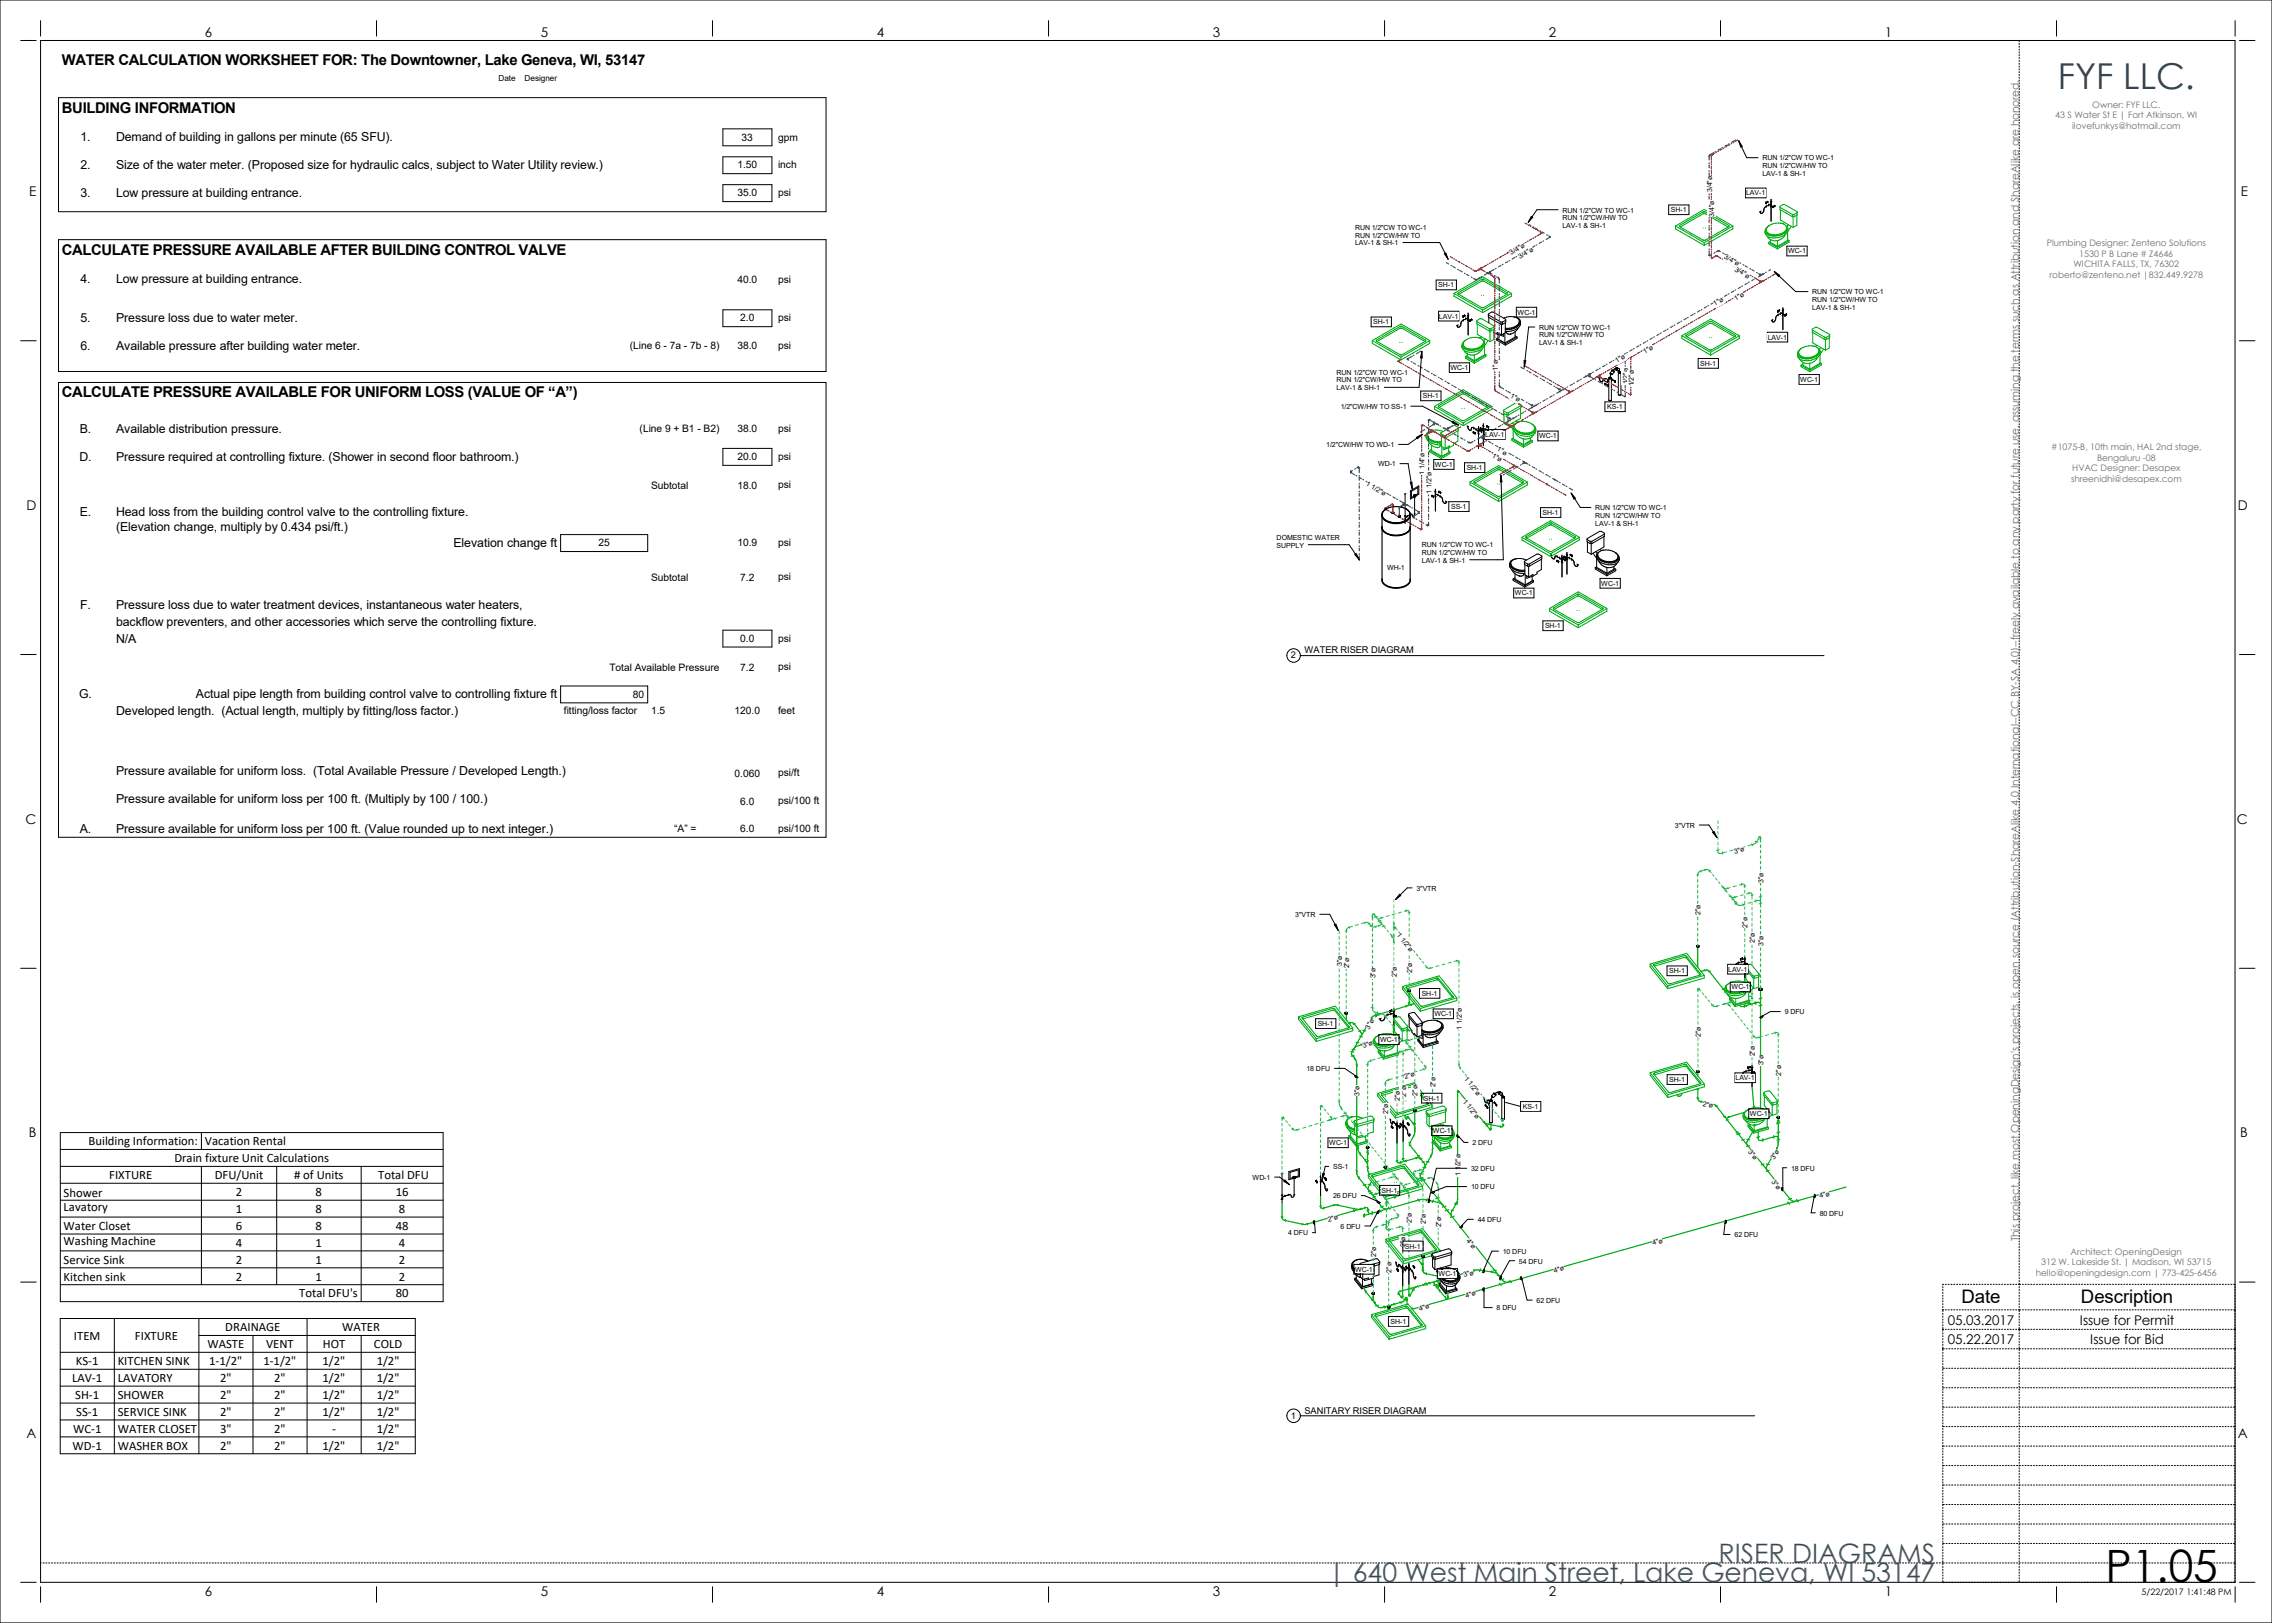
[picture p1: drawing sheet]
<svg xmlns="http://www.w3.org/2000/svg" width="1067mm" height="762mm" viewBox="0 0 1067 762" stroke-linecap="round" stroke-linejoin="round" font-family="sans-serif">
<defs><g id="words">
<text font-size="20.9" x="989" y="743">P1.05</text>
<text font-size="16.7" fill="#25485c" x="966" y="42">FYF LLC.</text>
<g font-size="12.6" fill="#2c5573">
<text x="807" y="734">RISER DIAGRAMS</text>
<text x="623" y="743">| 640 West Main Street, Lake Geneva, WI 53147</text>
</g>
<g font-size="8.8">
<text x="921" y="612">Date</text>
<text x="977" y="612">Description</text>
</g>
<g font-size="7">
<text x="29" y="31">WATER CALCULATION WORKSHEET FOR: The Downtowner, Lake Geneva, WI, 53147</text>
<text x="29" y="53">BUILDING INFORMATION</text>
<text x="29" y="120">CALCULATE PRESSURE AVAILABLE AFTER BUILDING CONTROL VALVE</text>
<text x="29" y="187">CALCULATE PRESSURE AVAILABLE FOR UNIFORM LOSS (VALUE OF “A”)</text>
</g>
<g font-size="6.3">
<text x="96" y="18">6</text>
<text x="254" y="18">5</text>
<text x="412" y="18">4</text>
<text x="569" y="18">3</text>
<text x="727" y="18">2</text>
<text x="885" y="18">1</text>
<text x="14" y="92">E</text>
<text x="1052" y="92">E</text>
<text x="12" y="239">D</text>
<text x="1051" y="239">D</text>
<text x="12" y="387">C</text>
<text x="1050" y="387">C</text>
<text x="14" y="534">B</text>
<text x="1052" y="534">B</text>
<text x="915" y="622">05.03.2017</text>
<text x="977" y="622">Issue for Permit</text>
<text x="915" y="631">05.22.2017</text>
<text x="981" y="631">Issue for Bid</text>
<text x="12" y="675">A</text>
<text x="1051" y="675">A</text>
<text x="96" y="749">6</text>
<text x="254" y="749">5</text>
<text x="412" y="749">4</text>
<text x="569" y="749">3</text>
<text x="727" y="749">2</text>
<text x="885" y="749">1</text>
</g>
<g font-size="6">
<text x="42" y="538">Building Information: Vacation Rental</text>
<text x="82" y="546">Drain fixture Unit Calculations</text>
<text x="51" y="554">FIXTURE</text>
<text x="101" y="554">DFU/Unit</text>
<text x="138" y="554"># of Units</text>
<text x="178" y="554">Total DFU</text>
<text x="30" y="562">Shower</text>
<text x="111" y="562">2</text>
<text x="148" y="562">8</text>
<text x="186" y="562">16</text>
<text x="30" y="569">Lavatory</text>
<text x="111" y="569">1</text>
<text x="148" y="569">8</text>
<text x="187" y="569">8</text>
<text x="30" y="578">Water Closet</text>
<text x="111" y="577">6</text>
<text x="148" y="577">8</text>
<text x="186" y="577">48</text>
<text x="30" y="585">Washing Machine</text>
<text x="111" y="585">4</text>
<text x="148" y="585">1</text>
<text x="187" y="585">4</text>
<text x="30" y="594">Service Sink</text>
<text x="111" y="593">2</text>
<text x="148" y="593">1</text>
<text x="187" y="593">2</text>
<text x="30" y="602">Kitchen sink</text>
<text x="111" y="601">2</text>
<text x="148" y="601">1</text>
<text x="187" y="601">2</text>
<text x="141" y="609">Total DFU's</text>
<text x="186" y="609">80</text>
<text x="35" y="629">ITEM</text>
<text x="63" y="629">FIXTURE</text>
<text x="106" y="625">DRAINAGE</text>
<text x="161" y="625">WATER</text>
<text x="97" y="633">WASTE</text>
<text x="125" y="633">VENT</text>
<text x="152" y="633">HOT</text>
<text x="176" y="633">COLD</text>
<text x="36" y="641">KS-1</text>
<text x="55" y="641">KITCHEN SINK</text>
<text x="98" y="641">1-1/2&quot;</text>
<text x="124" y="641">1-1/2&quot;</text>
<text x="151" y="641">1/2&quot;</text>
<text x="177" y="641">1/2&quot;</text>
<text x="34" y="649">LAV-1</text>
<text x="55" y="649">LAVATORY</text>
<text x="103" y="649">2&quot;</text>
<text x="129" y="649">2&quot;</text>
<text x="151" y="649">1/2&quot;</text>
<text x="177" y="649">1/2&quot;</text>
<text x="35" y="657">SH-1</text>
<text x="55" y="657">SHOWER</text>
<text x="103" y="657">2&quot;</text>
<text x="129" y="657">2&quot;</text>
<text x="151" y="657">1/2&quot;</text>
<text x="177" y="657">1/2&quot;</text>
<text x="36" y="665">SS-1</text>
<text x="55" y="665">SERVICE SINK</text>
<text x="103" y="665">2&quot;</text>
<text x="129" y="665">2&quot;</text>
<text x="151" y="665">1/2&quot;</text>
<text x="177" y="665">1/2&quot;</text>
<text x="34" y="673">WC-1</text>
<text x="55" y="673">WATER CLOSET</text>
<text x="103" y="673">3&quot;</text>
<text x="129" y="673">2&quot;</text>
<text x="156" y="673">-</text>
<text x="177" y="673">1/2&quot;</text>
<text x="34" y="681">WD-1</text>
<text x="55" y="681">WASHER BOX</text>
<text x="103" y="681">2&quot;</text>
<text x="129" y="681">2&quot;</text>
<text x="151" y="681">1/2&quot;</text>
<text x="177" y="681">1/2&quot;</text>
</g>
<g font-size="5.8">
<text x="38" y="66">1.</text>
<text x="54" y="66">Demand of building in gallons per minute (65 SFU).</text>
<text x="38" y="79">2.</text>
<text x="54" y="79">Size of the water meter. (Proposed size for hydraulic calcs, subject to Water Utility review.)</text>
<text x="38" y="92">3.</text>
<text x="54" y="92">Low pressure at building entrance.</text>
<text x="38" y="133">4.</text>
<text x="54" y="133">Low pressure at building entrance.</text>
<text x="38" y="151">5.</text>
<text x="54" y="151">Pressure loss due to water meter.</text>
<text x="38" y="164">6.</text>
<text x="54" y="164">Available pressure after building water meter.</text>
<text x="37" y="203">B.</text>
<text x="54" y="203">Available distribution pressure.</text>
<text x="37" y="216">D.</text>
<text x="54" y="216">Pressure required at controlling fixture. (Shower in second floor bathroom.)</text>
<text x="37" y="242">E.</text>
<text x="54" y="242">Head loss from the building control valve to the controlling fixture.</text>
<text x="54" y="249">(Elevation change, multiply by 0.434 psi/ft.)</text>
<text x="213" y="257">Elevation change ft</text>
<text x="38" y="286">F.</text>
<text x="54" y="286">Pressure loss due to water treatment devices, instantaneous water heaters,</text>
<text x="54" y="294">backflow preventers, and other accessories which serve the controlling fixture.</text>
<text x="54" y="302">N/A</text>
<text x="37" y="328">G.</text>
<text x="92" y="328">Actual pipe length from building control valve to controlling fixture ft</text>
<text x="54" y="336">Developed length. (Actual length, multiply by fitting/loss factor.)</text>
<text x="54" y="364">Pressure available for uniform loss. (Total Available Pressure / Developed Length.)</text>
<text x="54" y="377">Pressure available for uniform loss per 100 ft. (Multiply by 100 / 100.)</text>
<text x="37" y="391">A.</text>
<text x="54" y="391">Pressure available for uniform loss per 100 ft. (Value rounded up to next integer.)</text>
</g>
<text font-size="5" fill="#6e6e6e" x="948" y="583" transform="rotate(-90 948 583)">This project, like most OpeningDesign's projects, is open source (Attribution-ShareAlike 4.0 International--CC BY-SA 4.0)--freely available to any party for future use, assuming the terms such as Attribution and ShareAlike are honored.</text>
<g font-size="4.8">
<text x="348" y="66">33</text>
<text x="365" y="66">gpm</text>
<text x="346" y="79">1.50</text>
<text x="365" y="79">inch</text>
<text x="346" y="92">35.0</text>
<text x="365" y="92">psi</text>
<text x="346" y="133">40.0</text>
<text x="365" y="133">psi</text>
<text x="348" y="151">2.0</text>
<text x="365" y="151">psi</text>
<text x="296" y="164">(Line 6 - 7a - 7b - 8)</text>
<text x="346" y="164">38.0</text>
<text x="365" y="164">psi</text>
<text x="300" y="203">(Line 9 + B1 - B2)</text>
<text x="346" y="203">38.0</text>
<text x="365" y="203">psi</text>
<text x="346" y="216">20.0</text>
<text x="365" y="216">psi</text>
<text x="306" y="230">Subtotal</text>
<text x="346" y="230">18.0</text>
<text x="365" y="229">psi</text>
<text x="281" y="256">25</text>
<text x="346" y="256">10.9</text>
<text x="365" y="256">psi</text>
<text x="306" y="273">Subtotal</text>
<text x="348" y="273">7.2</text>
<text x="365" y="272">psi</text>
<text x="348" y="301">0.0</text>
<text x="365" y="301">psi</text>
<text x="286" y="315">Total Available Pressure</text>
<text x="348" y="315">7.2</text>
<text x="365" y="314">psi</text>
<text x="297" y="328">80</text>
<text x="265" y="335">fitting/loss factor</text>
<text x="306" y="335">1.5</text>
<text x="345" y="335">120.0</text>
<text x="365" y="335">feet</text>
<text x="345" y="365">0.060</text>
<text x="365" y="364">psi/ft</text>
<text x="365" y="378">psi/100 ft</text>
<text x="348" y="378">6.0</text>
<text x="317" y="391">“A” =</text>
<text x="348" y="391">6.0</text>
<text x="365" y="391">psi/100 ft</text>
</g>
<g font-size="4.4">
<text x="606" y="309">2</text>
<text x="613" y="307">WATER RISER DIAGRAM</text>
<text x="606" y="666">1</text>
<text x="613" y="664">SANITARY RISER DIAGRAM</text>
</g>
<g font-size="4.2" fill="#6e6e6e">
<text x="982" y="51">Owner: FYF LLC.</text>
<text x="965" y="55">43 S Water St E | Fort Atkinson, WI</text>
<text x="973" y="60">ilovefunkys@hotmail.com</text>
<text x="961" y="116">Plumbing Designer: Zenteno Solutions</text>
<text x="974" y="126">WICHITA FALLS, TX, 76302</text>
<text x="976" y="121">1530 P B Lane # Z4646</text>
<text x="962" y="131">roberto@zenteno.net |832.449.9278</text>
<text x="963" y="211">#1075-B, 10th main, HAL 2nd stage,</text>
<text x="973" y="221">HVAC Designer: Desapex</text>
<text x="985" y="216">Bengaluru -08</text>
<text x="972" y="226">shreenidhi@desapex.com</text>
<text x="972" y="589">Architect: OpeningDesign</text>
<text x="956" y="599">hello@openingdesign.com | 773-425-6456</text>
<text x="958" y="594">312 W. Lakeside St. | Madison, WI 53715</text>
</g>
<text font-size="4.2" x="1006" y="749">5/22/2017 1:41:48 PM</text>
<g font-size="3.9">
<text x="234" y="38">Date</text>
<text x="246" y="38">Designer</text>
</g>
<g font-size="3.3">
<text x="828" y="75">RUN 1/2&quot;CW TO WC-1</text>
<text x="828" y="79">RUN 1/2&quot;CW/HW TO</text>
<text x="828" y="83">LAV-1 &amp; SH-1</text>
<text x="804" y="90" transform="rotate(-90 804 90)">3/4&quot;ø</text>
<text x="820" y="92">LAV-1</text>
<text x="734" y="100">RUN 1/2&quot;CW TO WC-1</text>
<text x="785" y="100">SH-1</text>
<text x="805" y="102" transform="rotate(-90 805 102)">3/4&quot;ø</text>
<text x="636" y="108">RUN 1/2&quot;CW TO WC-1</text>
<text x="734" y="103">RUN 1/2&quot;CW/HW TO</text>
<text x="734" y="107">LAV-1 &amp; SH-1</text>
<text x="636" y="112">RUN 1/2&quot;CW/HW TO</text>
<text x="636" y="115">LAV-1 &amp; SH-1</text>
<text x="710" y="120" transform="rotate(-30 710 120)">3/4&quot;ø</text>
<text x="840" y="119">WC-1</text>
<text x="714" y="122" transform="rotate(-30 714 122)">3/4&quot;ø</text>
<text x="809" y="121" transform="rotate(30 809 121)">3/4&quot;ø</text>
<text x="814" y="127" transform="rotate(30 814 127)">3/4&quot;ø</text>
<text x="675" y="135">SH-1</text>
<text x="805" y="144" transform="rotate(-30 805 144)">1&quot;ø</text>
<text x="815" y="141" transform="rotate(-30 815 141)">1&quot;ø</text>
<text x="851" y="138">RUN 1/2&quot;CW TO WC-1</text>
<text x="851" y="142">RUN 1/2&quot;CW/HW TO</text>
<text x="676" y="150">LAV-1</text>
<text x="713" y="148">WC-1</text>
<text x="851" y="146">LAV-1 &amp; SH-1</text>
<text x="645" y="152">SH-1</text>
<text x="723" y="155">RUN 1/2&quot;CW TO WC-1</text>
<text x="723" y="158">RUN 1/2&quot;CW/HW TO</text>
<text x="830" y="159">LAV-1</text>
<text x="723" y="162">LAV-1 &amp; SH-1</text>
<text x="772" y="166" transform="rotate(-30 772 166)">1&quot;ø</text>
<text x="681" y="174">WC-1</text>
<text x="703" y="174" transform="rotate(-90 703 174)">1&quot;ø</text>
<text x="759" y="170" transform="rotate(-30 759 170)">1&quot;ø</text>
<text x="798" y="172">SH-1</text>
<text x="628" y="176">RUN 1/2&quot;CW TO WC-1</text>
<text x="628" y="180">RUN 1/2&quot;CW/HW TO</text>
<text x="845" y="179">WC-1</text>
<text x="628" y="183">LAV-1 &amp; SH-1</text>
<text x="764" y="181" transform="rotate(-90 764 181)">1/2&quot;ø</text>
<text x="767" y="181" transform="rotate(-90 767 181)">1/2&quot;ø</text>
<text x="668" y="187">SH-1</text>
<text x="709" y="186" transform="rotate(30 709 186)">1&quot;ø</text>
<text x="630" y="192">1/2&quot;CW/HW TO SS-1</text>
<text x="755" y="192">KS-1</text>
<text x="623" y="210">1/2&quot;CW/HW TO WD-1</text>
<text x="697" y="205">LAV-1</text>
<text x="723" y="206">WC-1</text>
<text x="700" y="215" transform="rotate(30 700 215)">1&quot;ø</text>
<text x="703" y="211" transform="rotate(30 703 211)">1&quot;ø</text>
<text x="647" y="219">WD-1</text>
<text x="674" y="219">WC-1</text>
<text x="689" y="221">SH-1</text>
<text x="641" y="228" transform="rotate(30 641 228)">1</text>
<text x="669" y="223" transform="rotate(-90 669 223)">1 1/4&quot;ø</text>
<text x="643" y="229" transform="rotate(30 643 229)">1/2&quot;ø</text>
<text x="672" y="232" transform="rotate(-90 672 232)">1 1/2&quot;ø</text>
<text x="681" y="239">SS-1</text>
<text x="749" y="240">RUN 1/2&quot;CW TO WC-1</text>
<text x="724" y="242">SH-1</text>
<text x="749" y="243">RUN 1/2&quot;CW/HW TO</text>
<text x="749" y="247">LAV-1 &amp; SH-1</text>
<text x="599" y="254">DOMESTIC WATER</text>
<text x="599" y="257">SUPPLY</text>
<text x="668" y="257">RUN 1/2&quot;CW TO WC-1</text>
<text x="668" y="260">RUN 1/2&quot;CW/HW TO</text>
<text x="651" y="267">WH-1</text>
<text x="668" y="264">LAV-1 &amp; SH-1</text>
<text x="752" y="275">WC-1</text>
<text x="711" y="280">WC-1</text>
<text x="725" y="295">SH-1</text>
<text x="786" y="389">3&quot;VTR</text>
<text x="815" y="401" transform="rotate(-16 815 401)">3&quot;ø</text>
<text x="665" y="418">3&quot;VTR</text>
<text x="828" y="414" transform="rotate(-90 828 414)">3&quot;ø</text>
<text x="608" y="431">3&quot;VTR</text>
<text x="798" y="430" transform="rotate(-90 798 430)">2&quot;ø</text>
<text x="821" y="435" transform="rotate(-90 821 435)">2&quot;ø</text>
<text x="656" y="439" transform="rotate(51 656 439)">1</text>
<text x="657" y="441" transform="rotate(51 657 441)">1/2&quot;ø</text>
<text x="824" y="443" transform="rotate(-90 824 443)">2&quot;ø</text>
<text x="828" y="444" transform="rotate(-90 828 444)">3&quot;ø</text>
<text x="630" y="454" transform="rotate(-90 630 454)">3&quot;ø</text>
<text x="633" y="455" transform="rotate(-90 633 455)">2&quot;ø</text>
<text x="646" y="459" transform="rotate(-90 646 459)">3&quot;ø</text>
<text x="656" y="459" transform="rotate(-90 656 459)">2&quot;ø</text>
<text x="663" y="457" transform="rotate(-90 663 457)">2&quot;ø</text>
<text x="784" y="457">SH-1</text>
<text x="811" y="456">LAV-1</text>
<text x="668" y="468">SH-1</text>
<text x="813" y="465">WC-1</text>
<text x="674" y="477">WC-1</text>
<text x="838" y="476">9 DFU</text>
<text x="619" y="482">SH-1</text>
<text x="643" y="483" transform="rotate(-60 643 483)">3&quot;ø</text>
<text x="686" y="483" transform="rotate(-90 686 483)">1 1/2&quot;ø</text>
<text x="648" y="489">WC-1</text>
<text x="799" y="487" transform="rotate(-90 799 487)">2&quot;ø</text>
<text x="640" y="492" transform="rotate(-17 640 492)">3&quot;ø</text>
<text x="824" y="496" transform="rotate(-90 824 496)">2&quot;ø</text>
<text x="613" y="503">18 DFU</text>
<text x="828" y="500" transform="rotate(-90 828 500)">3&quot;ø</text>
<text x="660" y="507" transform="rotate(-17 660 507)">2&quot;ø</text>
<text x="687" y="507" transform="rotate(51 687 507)">1</text>
<text x="689" y="509" transform="rotate(51 689 509)">1/2&quot;ø</text>
<text x="784" y="508">SH-1</text>
<text x="815" y="507">LAV-1</text>
<text x="836" y="505" transform="rotate(-90 836 505)">2&quot;ø</text>
<text x="638" y="515" transform="rotate(-90 638 515)">3&quot;ø</text>
<text x="660" y="515" transform="rotate(-90 660 515)">2&quot;ø</text>
<text x="666" y="514" transform="rotate(-90 666 514)">2&quot;ø</text>
<text x="674" y="511" transform="rotate(-90 674 511)">2&quot;ø</text>
<text x="657" y="517" transform="rotate(-90 657 517)">2&quot;ø</text>
<text x="669" y="517">SH-1</text>
<text x="687" y="517" transform="rotate(51 687 517)">1</text>
<text x="688" y="519" transform="rotate(51 688 519)">1/2&quot;ø</text>
<text x="715" y="521">KS-1</text>
<text x="799" y="519" transform="rotate(12 799 519)">2&quot;ø</text>
<text x="652" y="523" transform="rotate(-90 652 523)">2&quot;ø</text>
<text x="822" y="524">WC-1</text>
<text x="673" y="532">WC-1</text>
<text x="624" y="538">WC-1</text>
<text x="691" y="538">2 DFU</text>
<text x="821" y="541" transform="rotate(51 821 541)">3&quot;ø</text>
<text x="833" y="545" transform="rotate(-60 833 545)">3&quot;ø</text>
<text x="626" y="549">SS-1</text>
<text x="691" y="550">32 DFU</text>
<text x="841" y="550">18 DFU</text>
<text x="588" y="554">WD-1</text>
<text x="686" y="552" transform="rotate(-90 686 552)">1 1/2&quot;ø</text>
<text x="832" y="555" transform="rotate(51 832 555)">3&quot;ø</text>
<text x="626" y="563">26 DFU</text>
<text x="649" y="560">SH-1</text>
<text x="691" y="558">10 DFU</text>
<text x="855" y="563" transform="rotate(-16 855 563)">4&quot;ø</text>
<text x="624" y="574" transform="rotate(-16 624 574)">2&quot;ø</text>
<text x="663" y="574" transform="rotate(-90 663 574)">2&quot;ø</text>
<text x="669" y="575" transform="rotate(-90 669 575)">2&quot;ø</text>
<text x="694" y="574">44 DFU</text>
<text x="854" y="571">80 DFU</text>
<text x="605" y="580">4 DFU</text>
<text x="629" y="577">6 DFU</text>
<text x="677" y="576" transform="rotate(-90 677 576)">2&quot;ø</text>
<text x="814" y="581">62 DFU</text>
<text x="660" y="586">SH-1</text>
<text x="660" y="586" transform="rotate(-90 660 586)">2&quot;ø</text>
<text x="688" y="583" transform="rotate(51 688 583)">4&quot;ø</text>
<text x="776" y="585" transform="rotate(-16 776 585)">4&quot;ø</text>
<text x="646" y="590" transform="rotate(-90 646 590)">2&quot;ø</text>
<text x="706" y="589">10 DFU</text>
<text x="713" y="593">54 DFU</text>
<text x="636" y="597">WC-1</text>
<text x="653" y="598" transform="rotate(-90 653 598)">2&quot;ø</text>
<text x="675" y="599">WC-1</text>
<text x="687" y="600" transform="rotate(-16 687 600)">3&quot;ø</text>
<text x="730" y="598" transform="rotate(-16 730 598)">4&quot;ø</text>
<text x="688" y="609" transform="rotate(-16 688 609)">4&quot;ø</text>
<text x="721" y="612">62 DFU</text>
<text x="667" y="616" transform="rotate(-16 667 616)">4&quot;ø</text>
<text x="703" y="615">8 DFU</text>
<text x="653" y="622">SH-1</text>
</g>
</g></defs>
<g fill="none" stroke="#00ae00" stroke-width=".47">
<path d="M775 453l8 10M775 453v1l8 10M775 453l17-5 8 10M787 456h.1M788 456h.1M792 449l-15 4 7 9M792 449h.1M792 450h.1M792 450l-15 4M792 449l7 8M792 450l6 8M798 458l-14 4"/>
<path d="M798 458h.1M799 457h.1M799 457l-1 1M800 458v1l-17 5M800 458l-17 5M819 454v1l4 4M819 454l3-1 4 4M819 454l4 4M820 455v5l1 1M823 459h1M823 458h1M823 458v1"/>
<path d="M823 459v5M824 458v1M826 458h-2M826 458v6h-3M826 457v2h-2M826 457v1M610 477l17-5 8 11M610 477l8 11M610 477v2l8 10M611 478l8 9 14-4M611 478l15-5 7 9M611 478h.1"/>
<path d="M612 478l14-4 7 9M612 478h.1M654 478v1l4 5M654 478l3-1 4 5M654 478l4 5M655 480v4l1 2M659 463l8 10M659 463l17-5 8 11M659 463v1l8 11M660 464h.1M660 464l1 1M660 464l15-5 7 9"/>
<path d="M661 464h.1M662 465l5 7M667 473v2M667 472h.1M671 467h.1M672 467h.1M675 460h.1M675 460l-14 4M675 460l7 8M682 468l-15 4M682 468h.1M684 469l-17 4"/>
<path d="M684 469v1l-17 5M783 463v1M784 462h.1M810 464h.1M811 467h.1M811 467l2 1 2 1M811 462a2.8 2.8 0 0 0-1 4 2.8 2.8 0 0 0 3 1 7 7 0 0 0 8-3M811 462l-1 2M812 462h-1M812 462h.1M812 469l3 4M812 469l3 3"/>
<path d="M813 468l2 3M813 469h-1M815 472v1M815 469v2M816 469h-1M818 461h2l1 2M818 461h-3l-3 1M818 461h2h1M820 466a6 6 0 0 1-5 3M820 466h.1M821 463a6 6 0 0 1-9 3l-1-1-1-1M821 463a6 6 0 0 1-10 1"/>
<path d="M821 461l1 2M821 464h.1M821 464v6l-6 1M821 463a7 7 0 0 1-11 2v-1M821 469l1 1M822 470v1l-7 2M822 470l-7 2M822 463h-1v1M822 463l1 1M823 464l-2 2M618 488v1M622 481h.1"/>
<path d="M623 481h.1M633 482v1M633 482h.1M635 483l-17 5M635 483v1l-17 5M646 491h.1M646 491l1 2h3M647 486a2.9 2.9 0 0 0-2 4 2.9 2.9 0 0 0 3 2 7 7 0 0 0 8-3M647 486l-2 3M647 486h.1M647 493l3 4M648 493l2 3"/>
<path d="M648 493h-1M650 497h.1M650 493h.1M650 493v3M651 493h-1M653 485l2 2v1M653 485h-3l-3 1M653 485l2 1h1M655 491l-2 2h-3M655 488a7 7 0 0 1-10 1M655 488a6 6 0 0 1-10 1v-1M656 486l1 1"/>
<path d="M656 488a7 7 0 0 1-11 1M656 489h.1M656 494l1 1M657 495l-7 2M657 487l-1 1v6l-6 2M657 487l1 2M658 484h1M658 483h1M658 483v1M658 489l-2 2M658 484v5M659 483v1"/>
<path d="M661 483v5l-3 1M661 483l-2 1M661 482l-2 1M661 482v1M661 482h.1M647 513l17-5 8 11M647 513l8 11M647 513v2l8 10M649 514h.1M649 514l14-5 8 9M649 514l6 8M649 514l14-4 7 8"/>
<path d="M659 517h.1M660 517h.1M670 518l-15 4M671 518h.1M671 518h-1M672 519l-8 2M672 519v1l-17 5M775 504l17-5 8 10M775 504l8 10M775 504v1l8 10M777 504l14-4 8 8M777 504l7 9 14-4"/>
<path d="M777 504h.1M777 505l14-4 7 8M783 514v1M787 507h.1M788 507h.1M798 509h.1M799 508h.1M799 508l-1 1M800 509l-17 5M800 509v1l-17 5M828 513v1l4 5M828 513l3-1 4 5"/>
<path d="M828 513l4 5M828 514v5l2 2M832 519h.1M832 518h.1M832 518v1M832 519v5M834 517l-2 1M834 517v6l-2 1M835 517l-1 1-2 1M835 517h-1M632 527v1M632 528l1 2"/>
<path d="M632 528h.1M632 528l1 2 3 1M632 527l2 2 2 1M633 528l1 1 2 1M633 530l1 2M633 530l3 2M633 533l4 5M633 533l4 4M634 532l2 1M634 532v1l3 4M634 533h-1M635 524l-2 2-1 1"/>
<path d="M636 524l-3 1-1 2M636 533h.1M636 527v1l1 1M636 527l1 1M636 528v4l1 2 3-1v1M636 524h1M637 524l3 1M637 524h-2M637 529h.1M637 528h.1M637 528v1M637 537v1"/>
<path d="M637 529v8M637 524h.1M638 533v1h2M638 525h.1M639 525h.1M641 533v3l-4 1M641 535l1 1M642 536v1l-5 1M642 536l-5 1M645 527v4l-5 3M645 527l-8 2M645 526l-8 2"/>
<path d="M645 526v1M645 525v2M645 525v1M645 525l-1-1-8 3M655 524v1M655 522h.1M664 521l-9 3M670 522v1l1 1M670 522l1 1M670 523v5l1 1M671 523v1M671 524h.1"/>
<path d="M671 523h.1M671 524v5M673 536l3 4M673 531a6 6 0 0 0 10 2v-1M673 529v1M673 531a5 5 0 0 0 5 3 5 5 0 0 0 4-2M674 534v2l2 3M674 535l-1 1M674 528v1a4 4 0 0 0-1 5 4 4 0 0 0 4 2h3l2-1M674 528l-3 1M674 534l2 3M676 528h2"/>
<path d="M676 528h-2M676 540h.1M676 537v2M678 528a3 3 0 0 0-5 2 3 3 0 0 0 3 4 4 4 0 0 0 4 1 4 4 0 0 0 2-4v-1M678 528l2 1M678 528h.1M679 522v5l-3 1M679 522l-8 2M679 521l-8 2M679 521v1M679 521l-2-2-7 3M679 521h.1"/>
<path d="M680 529l2 1 1 2M680 529l1 1M681 536v2l-5 1M681 537v1M681 538v1l-5 1M681 538l-5 2M682 535a4 4 0 0 1-6 2M683 532v2l-1 1M820 526l1 2h3M820 521l-1 1v2M820 521a7 7 0 0 1 9 1M820 521a2.9 2.9 0 0 0-1 4 2.9 2.9 0 0 0 3 2 7 7 0 0 0 8-3"/>
<path d="M821 521h-1M821 528l2 4M821 528l2 3M822 528l2 3M822 528h-1M823 531v1M824 528h.1M824 528v3M825 528h-1M827 520l2 1h1M829 525l-2 2-3 1M829 522v1a7 7 0 0 1-10 1"/>
<path d="M829 522a6 6 0 0 1-8 3l-2-1v-1M830 521l1 1M830 524h.1M830 524v5l-6 2M830 523v1M830 523a7 7 0 0 1-11 1M830 529h.1M830 529v1l-7 2M830 529l-7 2M831 522l1 2M831 522l-1 1M832 523l-2 3"/>
<path d="M642 552l18-5 8 10M642 552l9 10M642 552v1l9 10M644 552h.1M644 552l7 9 15-4M655 555h.1M656 555h.1M659 548l-15 4M659 548h.1M659 549l-15 4M659 549h.1M659 548l7 8"/>
<path d="M659 549l7 8M666 556h.1M666 556v1M668 557l-17 5M668 557v1l-17 5M651 562v1M651 582v1l8 10M651 582l17-5 8 10M651 582l8 10M652 582l8 9 14-4M652 582h.1M653 582h-1"/>
<path d="M653 582l14-4 7 9M653 582h.1M653 583l14-4 7 8M659 592v1M663 585h.1M664 585h.1M668 590l-9 2M672 590l-13 3M674 587h.1M676 587l-8 2M676 587h.1M644 617l17-5 8 11"/>
<path d="M644 617l8 11M644 617v1l8 11M646 618h.1M646 618l7 8M646 617v1M646 617h.1M646 617l15-4 7 9M646 618l15-4 6 8M652 628v1M653 626h.1M656 621h.1M657 621h.1"/>
<path d="M667 622l-14 4M668 622h.1M668 622h-1M669 623l-17 5M669 623v1l-17 5"/>
</g>
<g fill="none" stroke="#000" stroke-width=".55">
<path d="M813 454h-1M816 452h-1a2 2 0 0 1-2 3v-1M816 452h.1M818 452l1-1v1M818 451v1M819 450v2M820 450h-1M820 452l-1 1M649 478h-1M652 476l-1 1a2 2 0 0 1-3 2v-1M652 476v1M653 476h1v1"/>
<path d="M653 476h.1M654 475v2M654 475h.1M654 477h.1M655 475h-1M655 477h-1M697 515v1M697 516l1 2v-1M701 517h-1M701 515l-1 2M702 513v1M702 514h.1"/>
<path d="M704 513h-1l-1 1M704 513h.1M705 514l1 1M706 515h-1M817 505h-1M820 503h-1a2.1 2.1 0 0 1-3 3v-1M820 503h.1M821 503l1-1 1 1M821 502v1M823 501v2M823 501h-1M823 503l-1 1"/>
<path d="M653 525v1M653 526l1 2v-1h1M655 527h.1M655 528l1 2M655 527v1M656 528h.1M656 530h.1M656 528v2M659 527h.1M659 529h.1M659 527v2M660 529l-1-1v1"/>
<path d="M660 528v1M660 530l2 3M660 529v1M662 532v1M620 552v1M620 555h.1M620 553v2M620 553h.1M621 555l-1-1v1M621 554v1M621 555l2 4v-1M621 555v1"/>
<path d="M623 558v1M602 561v2M602 561h.1M602 563h.1M603 562l-1 1M603 561v1M655 592l1 1M656 593v2l1-1M657 594h.1M658 595l1 2M658 595h.1M658 595h1"/>
<path d="M658 597h1M659 595v2M659 595h.1M659 597h.1M661 594h1M661 596h1M662 594v2M662 594h.1M662 596v1M662 596v-1v1M662 595v1M663 597l1 3h1"/>
<path d="M663 596v1M664 599l1 1"/>
</g>
<g fill="none" stroke="#000" stroke-width=".47">
<path d="M817 450h.1M818 452h-2M818 450h.1M818 450h-1M819 453h.1M819 449v10M820 452h.1M820 452l-1 1M820 452v1M820 453h.1M820 453h-1M652 474h.1"/>
<path d="M652 475h.1M652 474l1 1M652 474v1M652 475h1M653 475h.1M653 476h-1M653 474h-1M653 474h.1M653 474v1M653 474h1M654 474h.1M654 477h1"/>
<path d="M654 474v4M654 479v5M655 477h.1M655 477h1M656 477h.1M656 477h-1M661 476v1l4 5M661 476l3-1 4 5M661 476l4 5M662 478v4l2 4M668 480v1l-2 1M668 480h.1"/>
<path d="M669 480h-1a7 7 0 0 1 9 1M675 479l2 1 1 2M664 486v-1l1 2M664 486h1M665 482h1M665 481h1M665 481v1M665 482v5M666 481v1M666 488l2 4M666 488l2 3M666 487v1l2 3"/>
<path d="M666 488h.1M668 485h.1M668 480l-2 1M668 480v6l-3 1M668 485v3l-2-1M668 485v6M668 491v1M669 486l1 1h2M673 487h-1M674 488l1 1M674 486v3l-6 2M675 489v1l-7 2"/>
<path d="M675 489l-7 2M676 484l-2 3h-2M677 481a6 6 0 0 1-8 3h-1M677 481a7 7 0 0 1-9 2M678 482a8 8 0 0 1-10 2M678 482h.1M678 482a7 7 0 0 1-10 3M697 519h.1M697 519l1 1M698 519h.1M698 519h-1M698 519l1 1"/>
<path d="M698 517h.1M698 517l1 1M698 520h.1M699 520h.1M699 520h-1M699 517h-1M699 517h.1M699 518h.1M699 518v1M699 517v10M699 519h.1M699 517h1"/>
<path d="M700 517h.1M700 515h.1M700 515h1M701 517h.1M701 517h-2M701 517v10h-1M701 517h-1M701 515h.1M701 513h.1M701 513l-1 2M701 513h1M702 513v1"/>
<path d="M702 518h.1M702 518l1 1M702 514h.1M702 513h.1M702 517h.1M702 517v1M702 517l1 2M702 514l-1 1M703 519h.1M704 514h.1M704 514h1M704 513h.1"/>
<path d="M704 513h1M704 513v1M705 514h.1M705 515v10M705 515h.1M705 513h.1M705 513v1M705 515h1M706 515h-1M706 515h.1M706 515v10M821 501h.1"/>
<path d="M821 503h-1M822 501h.1M822 501h-1M823 504h.1M823 500v10M824 503h.1M824 503l-1 1M824 504h.1M824 504h-1M824 503v1M653 529h.1M653 529h1"/>
<path d="M654 529h.1M655 527v1M656 527v10M657 529h.1M657 528h.1M657 528v1M657 528h1M658 527h.1M658 527l-1 1M658 527v1M658 528h.1M659 526v10"/>
<path d="M660 529v1M661 527h.1M661 527v1M661 527l1 1M661 528h.1M662 528h.1M662 528h-1M698 520h1M699 527h.1M699 527h1M700 527h.1M705 525h.1"/>
<path d="M705 525h1M706 525h.1M602 551v10M602 551h.1M607 553h.1M607 552v1M607 553h1M607 552h1M607 552h.1M608 553v9h-2v-1l-3 1M608 552h.1M608 553h-1"/>
<path d="M608 553h.1M608 552v1M608 552l-1 1M608 553l2-1v-3l-4 1v3h1M608 553l2-1v-3l-5 1v4l2-1M618 554h.1M618 554v1M618 554l1 1M618 555h.1M618 555h1M619 555h.1M619 555h-1"/>
<path d="M620 552v10M621 555h.1M622 553h.1M622 553l1 1M623 554h.1M602 563v2M605 561h.1M608 561h-1M635 594a4 4 0 0 0 4 5M635 594l1 3 3 1M635 594l1 2 3 1M635 595l1 1 3 1"/>
<path d="M636 597l1 2M637 592l-2 1v1M637 599l2 1M637 599v1l3 4M637 600h-1M637 591l-1 1-1 2M638 591h-1M638 600h1M638 594l1 2M638 594l1 1M639 600h.1M639 595v4l1 2 2-1v1"/>
<path d="M639 591h.1M639 591l3 1M639 591h-1M639 596h1M639 595h1M639 595v1M640 591h.1M640 596v8M640 595v1M641 592h.1M642 592h.1M647 594v5l-5 2"/>
<path d="M648 594l-8 2M648 593l-8 2M648 593v1M648 592v2M648 592v1M648 592l-2-1-8 3M656 596h.1M656 596h1M656 596v1M656 597h.1M657 596h-1M657 596h.1"/>
<path d="M657 596l-1 1M657 594l1 1M659 594v10M659 596h.1M659 596h1M660 595h.1M660 595v1M660 595l-1 1M660 596h.1M660 595h1M660 594h.1M660 594v1"/>
<path d="M661 595h.1M662 593v10M662 596l1 1M664 594h.1M664 594v1M664 595h.1M672 589v1l1 1M672 589l1 1M673 590v5l1 1M673 591h1M673 590h1M673 590v1"/>
<path d="M674 591v5M674 590v1M676 598a6 6 0 0 0 9 2v-1M676 596v1M676 598a5 5 0 0 0 9 1M676 595l1 1a3 3 0 0 0 0 5M676 595l-2 1M679 595h1M679 595h-3M680 595a3 3 0 0 0-4 3 3 3 0 0 0 3 3 4 4 0 0 0 6-2M680 595l3 1M680 595h1"/>
<path d="M681 588l-7 2M681 588v6l-2 1M682 588l-1 1-7 2M682 588l-2-2-8 3M682 588h-1M683 596l2 1v2M683 596h.1M684 597l1 2M685 599v2l-1 1M636 600l3 5M636 600l3 4M639 604v1"/>
<path d="M641 601h1M644 600v3l-4 1M644 602l1 1M645 603v1l-6 1M645 603l-6 1M676 603l3 4M676 601v2l3 3M676 602v1M677 601l2 3M677 601a7 7 0 0 0 7 1M679 607h.1M679 604v2"/>
<path d="M683 603v2l-4 1M683 604l1 1M683 603l-2 1h-2M684 605v1l-5 1M684 605l-5 2M684 602l-1 1"/>
</g>
<g fill="none" stroke="#00ae00" stroke-width=".55">
<path d="M797 445v9M799 456h.1M800 455v1M800 456h2l7 8M800 456h-1M800 456h1M803 456h-1M819 459v2M632 476v3M633 479h.1M643 478h1M644 478l-3 6"/>
<path d="M644 478h1M646 476v1M646 477l-2 1M646 477h.1M646 476h1l-1 1zM647 476v1M653 475l-6 1M660 472v1M661 472l-7 2M662 465v6l-1 1M662 471h-1M663 472h-2"/>
<path d="M663 471v1M663 472h.1M664 471l-1 1M817 472l1 1 1-1M819 472v1M819 472h.1M819 472h1M820 471h.1M820 472v1M820 472h-1M820 471h4M824 471h.1"/>
<path d="M824 471h2l1 1M824 471l-4 1M824 470v1M827 465v55M827 469h-1M827 472h-1M634 480l2 1 2 3M634 480h-1M634 480v1M634 494h1M635 493h.1M635 494v1v1"/>
<path d="M635 494h1M635 496l2 3v51l1 3M635 496h-1M635 493v1M635 493h1M636 495l-1 1M636 492l-1 1M636 496v1M636 481h-1M637 489h.1M637 500h.1M637 489l-1 3"/>
<path d="M637 489l1 1M638 486l1 1M638 484l1 1v1M638 484h.1M639 484h-1M639 490h.1M639 487h1M639 487l-2 2M639 490l-2 1-1 1M639 490l1 1M640 484h1M641 484l-2 3"/>
<path d="M641 484h.1M643 489v1M644 489l-5 1M645 489h-1M654 482v4M655 484h-1M656 486h-1M661 483l1 1M663 483l-2 1M684 513h1M685 512v1M788 514h.1"/>
<path d="M790 513l-1 2-1-1M797 515l1 1M797 503v2M797 511v5l1 1 6 1M798 511l-1 1M799 517v1M804 518l2 1M804 518v1M804 518h.1M806 519l5 7M806 519h-1M806 519h.1"/>
<path d="M823 510l1 10M824 520h-1M824 520h.1M637 538l1 1M638 538v3l4 5v1M642 540h.1M642 539v1M656 537v8l1 1 8-2h2M659 536v8l1 1M660 524v1l1-1 3 4v1M660 524h.1M661 524v1"/>
<path d="M662 536h.1M662 536v2M662 536v1M662 538l5 6M662 538h.1M663 538h-1M664 527v1M664 533v1M664 527l1 1M664 529l1 1M664 522v9M664 531l-2 5"/>
<path d="M664 531h.1M672 533l1 1M672 536l1 1M672 531h1M673 530v1M673 533v8l-3 4M673 531v2l-1-1zM673 539l-1 1M673 536h.1M697 527l-13-15v51v2M697 527h.1M697 527h-1"/>
<path d="M697 527l2 1M697 527l1 1M698 528v1M698 528h.1M699 528l6 1M699 528h.1M700 530v1M700 530h.1M700 527v3l-2-2M705 529h.1M705 528h1M706 528v1h-1"/>
<path d="M810 524h-1M811 526h.1M811 526l5 6M812 524h.1M812 524l-1 1v1M812 524v1M816 532h1l-1 1zM816 531l-1 1M816 533l2 2M818 535l3 3M818 535h.1M819 535h-1"/>
<path d="M819 522l-7 2M820 535h1M821 538h.1M821 538l7 9M821 538h-1M821 535l-1 2 1 1M821 535h1M823 531l-2 4M826 531v4l8-1h1M826 534h-1M828 535v1M833 533v1"/>
<path d="M834 539h.1M834 539l-4 8M834 539v1M835 525v1M835 527v10l-1 2M835 526l1 1-2 1zM835 536v1M835 526h.1M836 531l-2 1M836 535h-2M637 549v1M638 553v1"/>
<path d="M638 552v1M638 553l3 3M639 541v1M641 556l2 3M641 556h-1M641 544v1M641 556h.1M642 544v1M642 541v8l1 2M642 548v1v-1M642 540v2v-1zM642 556h1"/>
<path d="M643 559h.1M643 559l1 1M643 559l-1 1M643 556l-1 2 1 1M643 556h1M643 551h.1M643 554h1M644 559h-1M644 555l-1 1M644 560h.1M648 560h-2M650 548v1"/>
<path d="M656 545h.1M657 545v1M658 545v1M659 544h-1M660 545h.1M665 543v1M666 543h-1M666 551h1M667 553h1h-1M667 544l2 3v1M667 551v1v1M667 551h1"/>
<path d="M667 553l2 1h-2zM668 544h-1M668 548h1M668 554l7 9M669 545l-1 1M669 548l-2 3M669 548h1M670 545h.1M670 545l-1 3M670 545l1 1M672 542v1M828 547l2 2"/>
<path d="M828 547h-1M828 547h.1M829 546l1 1M830 549v1M830 550h-1M830 550l10 13M830 547l-1 1 1 1M830 547h1M831 550h-1M867 557l-23 7M602 571v1M602 565v7l1 1 9 2h2"/>
<path d="M604 573h.1M612 574l-1 1M614 574v1M614 575h.1M620 562v5l6-1M621 566h-1M622 567v1M626 566h.1M626 566l13 2M628 566h.1M636 568h.1M636 568l-22 7"/>
<path d="M636 568v1M636 567v1M639 567v1M639 568h-3M639 568h1M639 568l3-1v2l2 1M641 570l-1 1h1M641 570v1M641 567h.1M643 568h-1M644 560l1 2M644 560h-1"/>
<path d="M644 570l-3 1M644 569v1M644 570h.1M645 562l4 5M645 562h.1M646 562h-1M646 560h.1M646 560l-1 1v1M646 560v1M648 568v1M648 569h1M648 569l-4 1"/>
<path d="M649 567l1 1h2M649 567h-1M649 566v1M652 567h.1M652 567l-4 2M652 567l1 1M655 562h.1M666 563h.1M666 563h2l5 1M666 563v1M666 563l-14 4M670 563v1"/>
<path d="M673 564l3 1 2 1M673 564v1M673 563v1M675 563l3 3M675 563h-1M676 562l-1 1M678 566v1M678 567l1 1M678 567h-1M679 566l-1 1M679 568l3 3M679 568h.1"/>
<path d="M680 568h-1M681 568h1M682 571l20 25M682 571l-1 1M682 568l-1 2 1 1M682 568h.1M683 571h-1M683 565h1zM684 565l-2 3M684 565h.1M684 564v1M685 563h-1"/>
<path d="M839 564l1 1M840 565h.1M840 565l-131 37M840 563l2 1h1M840 563h.1M841 563h-1M844 563v1M844 564l-4 1M844 564h.1M666 591l2 3v1M667 593v1M668 596h1"/>
<path d="M668 593v1M668 595v1M668 590v7l2 1M670 598l6 1M670 598h.1M675 597v7M692 596v1M695 596l6 1M695 596h-2l-8 2M695 596v1M695 596h.1M700 597h1"/>
<path d="M701 597l2 2M701 597v1M701 596h1M702 596l2 3M702 596h1M703 599h1M704 599l1 2M704 599h1M640 605l4 5M641 606v1M644 610l3 3M644 610v1"/>
<path d="M644 609v1M645 609v1M645 608v4M646 611v1M647 613l1 1h2M647 613h-1M647 613h.1M649 613l1 1M650 614h.1M650 613v1M650 614h1M652 614h.1"/>
<path d="M652 614v1M654 612l-1 1M654 612h1M655 612l-5 2M655 612v1M657 608h-1M657 607v1M657 611l1 1M657 606h1M658 606l-1 1v1M658 606v1M658 612h-3"/>
<path d="M658 612h.1M658 609h.1M658 608l1 1M659 604v5l-2-1M659 610h1M660 610l-2 2M660 610h.1M660 609v1M660 609h.1M660 609l1 3M661 610l-1 1M662 603v5"/>
<path d="M662 607l-1 1M662 605h.1M662 608h.1M662 605l-4 1M663 606h1M664 606l-2 2M664 606h.1M665 604l-3 1M665 604l-1 2M666 604h.1M666 604h-1M668 603l1 1"/>
<path d="M668 603l-2 1M668 603l2-1v1zM671 602h.1M671 602v1M671 602l-1 1M674 603l5 7 1-3M674 603h-1M674 602h-3M674 602h-1l1 1M674 603h.1M674 604v1M675 601h.1"/>
<path d="M675 601l-1 1M675 601v1M675 603l1 1M676 605v1M676 601h-1M679 609v1M679 608l1 1M704 602v1M704 603l-41 12v-1M704 603l1 1M705 601l2 1h1M705 601h-1"/>
<path d="M706 600l-1 1M709 601v1M709 602l-5 1M709 602h1"/>
</g>
<g fill="none" stroke="#0dabcc" stroke-width=".55">
<path d="M819 416v1M819 418v1M654 422v2M654 425v1M654 427v2M654 430v1M654 432v2M819 421v1M819 423v1M819 426v1M819 428v1M819 431v1"/>
<path d="M819 433v2M819 436v1M819 438v2M685 452v2M685 455v1M685 457v2M685 460v1M819 441v1M819 443v2M819 446v1M819 448v1M685 462v2"/>
<path d="M685 465v1M685 467v2M685 470v1M685 473v1M685 475v1M685 478v1M685 499v1M685 480v1M685 483v1M685 485v1M685 488v1M685 490v2"/>
<path d="M685 493v1M685 495v2M685 498v2l1 2M620 520v1M686 501v1M687 503v1M688 504l1 1M689 506l1 1M691 508l1 1M692 510l1 1M694 511v1M695 513l1 1"/>
<path d="M696 515l1 1M698 517h.1M699 519h.1M602 525v1M602 527v2M602 530v1M602 532v2M602 535v1M602 538v1M620 522v2M620 525v1M620 528v1"/>
<path d="M620 530v1M620 533v1M620 535v1M620 538v1M701 520v1M702 522l1 1M703 524l1 1M705 525l1 1M705 526h.1M706 526h.1M602 540v1M602 543v1"/>
<path d="M602 545v1M602 548v1M602 550v1M620 540v1M620 543v1M620 545v2M620 548v1M620 550v2M659 577v1M659 580v1M659 582v1M659 585v1"/>
<path d="M659 587v2M659 590v1M659 592v2"/>
</g>
<circle cx="819" cy="461" r=".3" fill="#00ae00"/>
<path d="M809 464l1 1M810 464h-1M810 466h.1M812 468l1 1M820 461h-1" fill="none" stroke="#00ae00" stroke-width=".55"/>
<g fill="none" stroke="#000" stroke-width=".55">
<path d="M827 99l-1 1M829 97a2.3 2.3 0 0 1-2 3v-1M829 96v1M830 96h1l1 1M830 96v1M832 95v2M832 95h-1M832 97h-1M832 94v1M832 97h.1M685 153h-1M687 150l-1 1a2.2 2.2 0 0 1-2 3v-1"/>
<path d="M687 150v1M688 150l1-1v1M688 149v1M689 148v2M689 148h.1M689 150v1M690 148h-1M690 150h-1M832 150h.1M835 148h-1a2.2 2.2 0 0 1-2 3v-1M835 147v1M836 147h1v1"/>
<path d="M836 147v1M837 146v2M837 146h.1M837 148h.1M838 145l-1 1M838 148h-1M751 177v1M751 177l1 2 1-1M753 178h.1M755 179h.1M756 178h.1M756 177v1"/>
<path d="M756 175l1 1M757 176l-1 2M757 176h.1M757 174h1M759 173h-1l-1 1M759 173v1M760 174l1 1M761 175h-1M761 175h.1M689 200h1M696 200h1M689 200l1 2h1v-1h1"/>
<path d="M692 201h.1M693 202l1 1M693 201v1M694 201h.1M694 203v1M694 201v3M694 201l1 1M694 204h1M696 202l1 1M697 200v2M698 202l-1-1v1M698 201v1"/>
<path d="M699 202l1 1a2.2 2.2 0 0 0 1 2h1M699 202v1M701 205h1M651 239h.1M651 239a10 10 0 0 1 9 0M651 239l-2 1M660 239h.1M660 239l2 1v2M674 231h.1M674 233h.1M674 231v2M675 232h-1v1"/>
<path d="M675 232v1M676 233l1 1a2.3 2.3 0 0 0 2 2v-1M676 233h.1M679 235v1M649 242a6 6 0 0 0 8 4l3-1 2-3M649 248h.1M649 242h.1M649 242v6M649 248v24M649 247v1M649 248v1M649 242a8 8 0 0 0 8 3"/>
<path d="M649 249l1 1M649 240v2M650 250a9 9 0 0 0 10 0M650 250h1M651 250l1 1M651 250l2 1h4M654 241h.1M654 240v1M654 240h.1M654 240v1v-1M657 242v1M657 242h.1"/>
<path d="M657 242v1v-1M657 243h.1M658 251h-1M659 245h-2M659 251h-2M660 242v2M660 242h-1M660 242h.1M660 244h-1M660 250l-1 1M661 242l-1 2M661 242v1"/>
<path d="M661 244l-2 1M661 250h-1M662 240v2M662 243l-1 1M662 242l-1 2M662 248l-1 2M662 242v6M662 248v24M662 242h.1M662 248h.1M662 247v1M662 248v1l-2 1"/>
<path d="M662 242v1M649 272h.1M649 272a7 7 0 0 0 10 4l2-2 1-1M649 273a9 9 0 0 0 13 1M662 272v1M728 260l1 1M728 261l2 1v-1h1M731 261v1M732 262l1 2M732 262h.1M733 262h.1M733 264h.1"/>
<path d="M733 262v2M733 262h1M733 264h1M735 260h1M735 262l1 1M736 260v3M736 260v1M736 263h.1M737 262h-1M737 262h.1M738 263h1a2.3 2.3 0 0 0 2 3v-1M738 262v1"/>
<path d="M740 265h1M797 444h.1M797 444v1M797 444h1M798 444l-1 1M798 444h.1M798 444v1M632 476h.1M632 476h1M632 475v1M632 475h1M632 475h.1"/>
<path d="M633 475h.1M633 475v1M633 476h.1M633 476h-1M661 465h.1M661 465h1M662 465h.1M662 465h-1M826 464v1M826 465h.1M826 464h.1M826 464l1 1"/>
<path d="M827 465h-1M827 465h.1M797 503h.1M797 503h1M798 503h.1M798 503h-1M642 539h.1M642 538v1M642 538h.1M642 538h1M643 538h.1M643 539h-1"/>
<path d="M643 538v1M643 539h.1M664 521v1M664 521h.1M664 522h.1M664 521h1M665 522h-1M665 522h.1M665 521h.1M665 521v1M672 530h.1M673 529l-1 1"/>
<path d="M673 529v1M673 529h.1M673 530h-1M673 530h.1M834 525h1M835 525h.1M835 524l-1 1M835 524h.1M835 524l1 1M836 525h-1M650 548h.1M650 548h1"/>
<path d="M651 548h.1M651 548h-1M668 590h.1M669 590h-1M669 590h.1M675 597h.1M675 597h1M676 597h-1M676 597h.1M644 607h.1M644 607h1M645 607h.1"/>
<path d="M645 607h-1M651 614h.1M651 614h1M652 613v1M652 614h-1M652 614h.1M652 613h.1M652 613l1 1M653 614h-1"/>
</g>
<g fill="#000">
<circle cx="651" cy="239" r=".3"/>
<circle cx="654" cy="240" r=".3"/>
<circle cx="657" cy="242" r=".3"/>
<circle cx="798" cy="444" r=".3"/>
<circle cx="632" cy="476" r=".3"/>
<circle cx="633" cy="476" r=".3"/>
<circle cx="662" cy="465" r=".3"/>
<circle cx="797" cy="503" r=".3"/>
<circle cx="798" cy="503" r=".3"/>
<circle cx="642" cy="539" r=".3"/>
<circle cx="643" cy="539" r=".3"/>
<circle cx="664" cy="521" r=".3"/>
<circle cx="665" cy="521" r=".3"/>
<circle cx="834" cy="525" r=".3"/>
<circle cx="836" cy="525" r=".3"/>
<circle cx="651" cy="548" r=".3"/>
<circle cx="669" cy="590" r=".3"/>
<circle cx="675" cy="597" r=".3"/>
<circle cx="644" cy="607" r=".3"/>
<circle cx="645" cy="607" r=".3"/>
<circle cx="653" cy="614" r=".3"/>
</g>
<g fill="none" stroke="#0dabcc" stroke-width=".55">
<path d="M807 385v2M807 388v1M807 390v2M807 393v1M807 395v2M807 398v3l2-1M807 399h-1M809 400h.1M811 400h-2M814 399l-2 1M816 398l-1 1M819 398h-1"/>
<path d="M822 396l1 1M823 397h-2M823 397h.1M824 395h1M825 395l-2 2M825 395h1M826 393v1M826 393l-1 2M826 393h.1M826 393l1 2M827 397v1M827 399v1"/>
<path d="M827 394h-1M797 413v1M797 415v2M797 418v1M798 411h-1M799 409h.1M800 408h1M801 408l-3 1-1 3M801 408l2 1M801 408v1M803 409v1M803 409h-1"/>
<path d="M803 409h.1M804 411h1M806 412v1M807 414l1 1M808 416l1 1M809 400v1M809 417h2M809 417l2 2M809 416v1M811 418h-1M811 417h.1M812 420l1 1"/>
<path d="M812 417h-1M815 416h-1M818 415l-1 1M818 415h1v1M818 415h.1M818 415v1M820 416h-1M820 420l2-1 1 3M821 419v1M827 402v1M827 404v2M827 407v1"/>
<path d="M827 409v2M827 412v1M827 414v2M827 417v1M827 420v6M629 437v1M629 440v1M632 439v1M633 437h-1M634 435v1M635 435l-2 1-1 2M638 434l-2 1"/>
<path d="M640 433h1M641 433l-2 1M641 433l2 1M641 433h.1M643 434h-1M643 434l1 1M643 434h.1M644 435h2M644 435h-1M644 435h.1M644 430l1 1M644 433v2"/>
<path d="M644 436v1M644 438v2M645 429v1M646 435h.1M646 431l2 1M646 431l-1-2-1 3M646 431h.1M647 430l-1 1M647 434v1M647 435h-1M647 435h1M648 432v1"/>
<path d="M648 432l-1 1M648 433l2 2M648 433h.1M648 432h.1M648 433l1 1-2 1M648 431h1M649 431l-2 1h1M649 431h.1M649 433h-1M650 435h-1M650 435l1 1M650 435h.1"/>
<path d="M651 437l1 1M652 430h-1M653 438l1 2v2M653 439v1M654 439l1 1M654 433v1M654 436h1M654 434v3M654 438v5M654 436l1-1 1 2M654 434h1M655 429h-1"/>
<path d="M655 435v1M657 437v1M658 428l-1 1M658 439l1 1M659 428h3v2M660 427v1M662 431v1M662 433v2M662 436v1M662 439v1M662 428l-1 1M797 420v2"/>
<path d="M797 423v1M797 426v1M797 428v1M797 431v1M797 433v1M797 436v1M797 438v2M813 421l1 2M813 421h-1M814 422h-1M814 421h1M814 423l1 1v1z"/>
<path d="M814 423v1M815 424l1 1h2M815 424h.1M816 421h-2h-1M816 424h-1M818 424v1M818 425h1M819 420h-2M819 425h-1M822 424h-1M823 423v2M823 426v1"/>
<path d="M823 428v2M823 431v1M823 434v1M823 436v1M823 439v1M823 420h-1M824 423h2l1 1M824 422v2M827 427v1M827 430v1M827 432v2M827 435v1"/>
<path d="M827 437v2M827 440v1M827 421h-1M827 424h-1M629 442v2M629 445v1M629 447v2M629 450v1M629 452v2M629 455v1M629 457v2M632 442v1"/>
<path d="M632 444v2M632 447v1M632 449v2M632 452v1M632 454v2M632 457v1M632 460v1M644 441v1M644 443v2M644 446v1M644 449v1M644 451v1"/>
<path d="M644 454v1M644 456v1M644 459v1M654 442l1 1M654 445v1M654 447v1M654 450v1M654 452v2M654 455v1M654 457v2M654 460v1M660 441v1"/>
<path d="M661 443l1 1v1M662 441v1M662 446v1M662 449v1M662 451v2M662 454v1M662 456v2M662 459v1M662 444l1 1M664 446v1M665 448l1 1M666 450l1 1"/>
<path d="M668 451v1M669 453l1 1M670 454l1 1 2-1M670 454h.1M672 454v1M676 453l-2 1M678 453h-1M681 452h-1M683 451h2v1M684 451h.1M685 452h.1M797 441v1"/>
<path d="M797 443v1M823 441v1M823 444v1M823 446v2M823 449v1M823 451v2M827 442v2M827 445v1M827 448v1M827 450v1M827 453v1M827 455v1"/>
<path d="M827 458v1M629 460v1M629 463v1M629 465v1M629 468v1M629 470v1M629 473v1M629 475v2M629 478v1M632 462v1M632 465v1M632 467v1"/>
<path d="M632 470v1M632 472v1M632 475v1M644 473h1M644 461v2M644 464v1M644 466v2M644 469v1M644 471v3a5 5 0 0 0 5 2l2 1M647 475v1M648 475v1M651 477h-1"/>
<path d="M651 477l1 1M651 477h.1M652 479l1 1M654 462v2M654 465v1M654 467v2M654 470v1M654 473v1M662 461v2M662 464v1M797 465h.1M797 467v1"/>
<path d="M797 469v2M797 472v1M797 474v2M797 477v1M797 480v1M798 464v1M799 465l-2-1v2M799 466l1 1M801 468v1M802 469l1 1M803 471l1 1M804 472h2"/>
<path d="M804 472h.1M805 472h-1M806 472h.1M806 472v1M807 472h-1M809 471h1M810 471l-1 1M810 471v1M810 471l2 1M810 471h.1M812 472l1 1M812 472h-1"/>
<path d="M812 470v1M812 471h-2M812 471h.1M812 472h.1M813 470l-1 1M813 474h1M815 475v1M816 477l1 1M817 479l1 1M821 468h.1M821 468h1h1M823 464v6"/>
<path d="M823 471v1M823 474v1M823 476v1M823 479v1M823 466l-1 1M823 469h-1M827 460v1M827 463v1M629 480v2M629 483v1M629 485v2M629 488v1"/>
<path d="M629 490v2M629 493v1M629 496v1M629 498v1M643 500h-1M644 498h.1M646 497l-3 1-1 3M649 496l-2 1M654 481l1 1M655 482h.1M655 482h-1M656 495v2"/>
<path d="M656 498v1M656 496h-1M657 494h.1M657 493v1M658 494h1v2M658 494h-2M659 497v1M659 500v1M659 495h-1M660 488l1 2M660 493h.1M661 493h.1"/>
<path d="M661 490l1 1M661 490h-1M661 493l-3 1M661 493h2M661 490h.1M661 488h1M662 488l-2 1 1 1M662 488v1M662 481h-1M662 491l1 2M662 491l-1 1M663 491h-1"/>
<path d="M663 488h-1M663 493l1 1M663 493h.1M664 493h-1M664 486v2M664 489v1M664 492v1M664 494v1M664 497v1M664 499v2M665 495v1M666 497h1"/>
<path d="M666 487l-1 1M667 498l1 1M669 500l1 1-2 1M673 494v1M673 496v1M673 499v1M673 491v1M797 482v1M797 485v1M797 487v1M797 490v1M797 492v1"/>
<path d="M797 495v1M797 497v2M797 500v1M819 481h.1M820 482l1 1M822 484v1M823 481v2M823 484v1M823 486v2M823 489v1M823 491v2M823 494v1"/>
<path d="M823 497v1M823 499v1M823 486l1 1M824 487h2M824 487h-1M824 486v1M826 487h.1M827 487h-1M830 486h-1M832 485h2l1 2M834 485h.1M835 488v1"/>
<path d="M835 491v1M835 493v1M835 496v1M835 498v1M835 486h.1M620 520h.1M620 520v-1l1 1M621 519v1M628 517l1 1M629 501v1M629 503v1M629 506v1"/>
<path d="M629 508v2M629 511v1M629 513v2M629 516v3l1 2M630 520v1M642 502v1M642 505v1M642 507v1M642 510v1M642 512v1M642 515v1M642 517v2"/>
<path d="M642 520v1M650 511v1M650 514v1M650 516v2M650 519v1M651 509h-1M652 507h.1M652 507l-1 1-1 2M654 506l-2 1M656 500v2M656 503v1M656 505v2"/>
<path d="M656 508v1M656 511v1M656 513v1M656 516v1M656 518v1M657 506h-2M659 502v1M659 505v1M659 507v1M659 510v1M659 512v2M659 515v1"/>
<path d="M659 517v2M659 520v1M660 505h-2M662 504h-1M664 502v1M664 504v2M664 507v1M664 509v2M664 512v1M664 514v2M664 517v1M664 520v1"/>
<path d="M665 503h-1M668 502h.1M668 502l-1 1M668 502h1M670 501h-1M673 501v2M673 504v1M673 506v2M673 509v1M673 511v2M673 514v1M673 517v1"/>
<path d="M673 519v2M797 502v1M835 501v1M835 503v2M835 506v1M835 508v2M835 511v1M835 513v2M835 516v1M835 518v2M602 525v1M602 525v-1l1 1"/>
<path d="M603 524v1M604 526v1M605 528l1 1M607 530l1 1 2-1M607 530h-1M609 530v1M613 529l-1 1M616 528l-1 1M619 528h-2M622 527h-2M622 521l1 1M623 522l1 1"/>
<path d="M624 526h.1M624 526h-1M625 524v1v1M625 526h-1M625 524v1M627 525h.1M627 525l-2 1M628 525h-1M630 524h1M631 524h-2M631 524h2M631 524h.1"/>
<path d="M631 522l1 1M632 523l1 2M632 523h-1M632 522v1M633 525h1M633 525h.1M634 524l-1 1M634 526l1 1M636 528l1 1M637 530l1 1M639 531v1M640 533l1 1"/>
<path d="M641 535l1 1M642 522v2M642 525v1M642 527v2M642 530v1M642 532v2M642 535v1M642 538v1M643 537v1M644 538l1 1M650 521v2M650 524v1"/>
<path d="M650 526v2M650 529v1M650 532v1M650 534v1M650 537v1M650 539v1M656 521v1M656 523v2M656 526v1M659 522v2M659 525v1M673 529v1"/>
<path d="M835 521v1M835 524v1M646 540v1M646 556h-1M646 555h.1M646 555l-1 1 1 1M647 558v1M647 542l1 1M648 555h-2M648 560l1 1M648 544h1M650 545v1"/>
<path d="M650 554h-1M650 542v1M650 544v2M650 547v1M651 547l1 1M652 549l1 1M653 552v1M653 553h-1M653 553h3M653 553h1M654 551h.1M654 551l2 2"/>
<path d="M654 551v1M655 551h-1M656 553l1 1M656 553l-1 1M657 553h-1M657 555l1 1M658 556l1 2M658 556h-1M659 556h-1M659 559l2-1v1zM659 558h.1M659 558h1"/>
<path d="M660 557l-1 1M660 556h.1M660 556l-1 1M660 556h1M661 559l1 4M661 559v1M661 559h-1M662 556h-2M664 551v1M664 551h-1M664 551h.1M664 550h1"/>
<path d="M665 550l3-1v3M665 550l-1 1M665 550h.1M665 553l1 1h2M665 554v1M665 555h1M665 555h-1M666 553l-1 1M667 549v1M668 554l-3 1M668 554h.1M668 553v1"/>
<path d="M668 555v2M668 558v1M669 550h-1M669 554h-1M671 553h.1M671 553h-1M671 553l2 1M673 554h.1M674 553l-1 1M674 555l1 2v2M675 555v1M675 557l1 1"/>
<path d="M645 578h-1M646 576l-1 1v2M646 576h.1M647 576h-1M649 575h1l1 1M649 575h.1M650 562l1 2M650 562v1M651 565h.1M651 565v1M651 573v4h3M651 568v1"/>
<path d="M651 570v2M651 565h-1M651 564l1 1M651 564v1M651 576v1M651 573v1M651 576h.1M651 566h.1M652 564v1M652 577v1M652 579v2M652 574h.1"/>
<path d="M653 566l1 1M653 572h.1M653 572l-1 1v2M653 572v1M654 568l1 1M655 571l1 1M656 576h2l1 1M656 572h-3M656 572h.1M656 570l1 1-1 1M657 570l-1 1M657 576h.1"/>
<path d="M659 577h-1M659 577h.1M661 561l1 1M662 564v1M662 566v2M662 569v1M662 572v1M662 574v1M662 577v1M662 579v1M668 560v2M668 563v1"/>
<path d="M668 566v1M668 568v1M668 571v1M668 573v1M668 576v1M668 578v2M675 561v1M675 563v1M675 566v1M675 568v2M675 571v1M675 573v2"/>
<path d="M675 576v1M675 578v2M645 580v2M645 583v1M645 585v2M645 588v1M645 591v1M645 593v1M645 596v1M645 598v1M652 582v1M652 584v2"/>
<path d="M652 587v1M652 589v2M652 592v1M652 594v2M652 597v1M652 600v1M662 582v1M662 584v2M662 587v1M662 589v2M662 592v1M668 581v1"/>
<path d="M668 583v2M668 586v1M668 588v2M675 581v1M675 583v2M675 586v2M675 596v1M645 601v1M645 603v2M645 606v1M652 602v1M652 605v1"/>
<path d="M652 607v1M652 610v1M652 612v2"/>
</g>
<g fill="none" stroke="#00ae00" stroke-width=".47">
<path d="M836 97l6 4M836 98v5l2 1M844 100l-2 1M787 106l13-8 14 8M787 106l13 8M787 106v1l13 8M789 106h.1M789 106l11-7 12 7-12 7-11-7M789 107l11-7 11 7M800 107h.1M800 114v1M801 107h.1"/>
<path d="M814 106l-14 8M814 106v1l-14 8M829 108h.1M830 111a4 4 0 0 0 5 2M830 106a3 3 0 0 0-1 4 3 3 0 0 0 3 2 6 6 0 0 0 7-5M830 106a6 6 0 0 1 9 1M830 106l-1 2M830 114l5 3M830 114l5 2M831 106h-1M831 112v2l4 2M831 113l-1 1"/>
<path d="M834 113h1M835 113v3M835 116v1M838 104l2 2M838 104l-2 1M838 110l-1 2-2 1M839 108a6 6 0 0 1-10 1M839 107h.1M839 107a6 6 0 0 1-10 2v-1M839 108v5l-4 3M839 113h1M839 107a7 7 0 0 1-10 2"/>
<path d="M840 106l2 1M840 106h-1v1M840 113v1l-5 3M840 113l-5 3M841 106l-2 3M842 102h.1M842 102l-6-4v-1l2-1 6 3v7l-2 1M842 101h.1M842 101v1M842 102v5M844 101l-2 1M683 138l13 8"/>
<path d="M683 138l13-8 14 8M683 138v1l13 8M685 138h.1M685 138l11-6 11 6M696 139h.1M697 139h.1M708 138l-12-7-11 7M708 138h.1M708 138l-12 6-11-6M710 138l-14 8M710 138v1l-14 8M644 160l14-8 13 8"/>
<path d="M644 160l14 8M644 160v1l14 8M646 160h.1M646 160l12-7 11 7-11 7-12-7M671 160v1l-13 8M671 160l-13 8M688 160a2.9 2.9 0 0 0 0 5M693 151l6 3M694 152v5l2 1M694 158l1 1 2 2M694 158a6 6 0 0 0-7 4M696 158l2 1"/>
<path d="M696 158h-2M696 146v1M698 159l2 1M698 159l-1 1v1M699 160l-2 2M699 155h1M699 155l-6-3v-1l3-1 6 3v2h-2M699 154h1M699 154v1M700 155v5M700 154v1M701 155v4l-1 1"/>
<path d="M702 154h-2M790 158l13-8 14 8M790 158l13 7M790 158v1l13 8M792 158h.1M792 158l11-7 12 7M792 158l11 6 12-6M792 158l11-6 11 6M803 159h.1M804 159h.1M815 158h.1M817 158l-14 7"/>
<path d="M817 158v1l-14 8M851 155l6 3M851 156v5l2 1M857 159h1M857 159l-6-3v-1l2-1 6 3v2h-1M857 158h1M857 158v1M857 159v5M858 158v1M859 159v4l-2 1M859 157l-1 1M647 160l11-6 11 6"/>
<path d="M657 161h.1M658 168v1M658 161h.1M687 165h1M688 165l1 1M688 167v1l4 3M688 167l4 3M689 166v1l3 2M689 167h-1M689 166l3 1M692 167h.1M692 167v2"/>
<path d="M692 170v1M696 164l-2 2-2 1M697 161a6 6 0 0 1-10 1M697 162a8 8 0 0 1-9 3M697 162v5l-5 2M697 166l1 1M697 161h.1M697 161v1M697 161a6 6 0 0 1-11 1M698 167l-6 4M698 167l-6 3M803 165v2"/>
<path d="M845 166h.1M845 169h.1M845 169l2 1M845 164a3 3 0 0 0-1 4 3 3 0 0 0 4 1 6 6 0 0 0 7-4M845 164a6 6 0 0 1 9 1M845 164v2M846 171v1l4 2M846 171l4 3M846 164h-1M847 170v1l3 2M847 171h-1M847 170l3 1"/>
<path d="M850 171h.1M850 171v2M850 174h.1M853 162l2 1M853 162h-2M854 168l-2 1-2 2M854 165a6 6 0 0 1-9 1M854 165h.1M854 165a6 6 0 0 1-9 2v-1M855 166v5l-5 2M855 170v1M855 165a7 7 0 0 1-11 2v-1"/>
<path d="M855 163l2 1M855 163l-1 1 1 1M855 171l-5 3M856 164l-1 2M674 191l13-8 13 8M674 191l13 8M674 191v1l13 8M675 191h.1M676 191l11-6 11 6M686 192h.1M687 199v1M688 192h.1"/>
<path d="M699 191l-12-7-12 7M699 191h.1M699 191l-12 7-12-7M700 191l-13 8M700 191v1l-13 8M706 193l2 1M706 194v5l2 1M708 195l-2-1v-1l6-4 2 1v1l-6 4M708 195h.1M708 194h.1M708 194v1M708 195v5"/>
<path d="M709 199l2 3M710 199l-2 1M710 199h1l-1 1M712 198h2M714 192v4l-4 3M714 190l-6 4M719 199l2 3M670 204a6 6 0 0 0 7 5M670 204a6 6 0 0 0 7 4M670 204a5 5 0 0 0 7 4M670 205a6 6 0 0 0 7 2M671 207l2 2 1 1"/>
<path d="M671 211v1l6 3M671 211l6 4M672 202l-1 1-1 2M672 209v2l5 3M672 211h-1M673 202h.1M674 210h.1M676 209v1h-2M677 204h1M677 215h.1M677 205v5l2 1M677 210v4"/>
<path d="M678 203a6 6 0 0 0-8 1M678 210v1l3-1M678 206l-1-1v-2l5-3 3 1v1l-6 4M678 206h1M678 204h1M678 204v2M679 206v5M679 204v2M680 210v2l-3 2M680 212h1M681 210v-1l-2 2M681 212v1l-4 2"/>
<path d="M681 212l-4 3M685 202v5l-4 3M685 201l-6 3M704 220h-1l-11 6M704 220h.1M704 220l11 6v1M710 206v1l5 3M710 206l5 3M710 200h.1M710 200l1 2M710 200a7 7 0 0 0 11 2M711 201v5l4 3"/>
<path d="M711 206h-1M711 202v1M711 200a5 5 0 0 1 7-2l2 2 1 1M711 200a6 6 0 0 0 9 2l1-1M711 201a6 6 0 0 0 9 1M711 203l2 2 2 1M715 206h.1M715 206v3M715 209v1M719 206v1l-4 2M719 206v1M719 207v1l-4 2"/>
<path d="M719 207l-4 2M720 204a4 4 0 0 1-5 2M721 202h.1M721 202a6 6 0 0 1-10 1M690 226l14-7 13 7M690 226l14 8M690 226v2l14 7M692 226l11 7M692 226h.1M703 227h.1M703 233h.1M703 221l-11 6"/>
<path d="M703 221h1M703 221h.1M704 234v1M704 233h-1M704 221h.1M704 227h.1M704 233h.1M704 221l11 6M715 227l-11 6M715 227h.1M717 226l-13 8M717 226v2l-13 7"/>
<path d="M715 252l13-8 14 8M715 252l13 8M715 252v2l13 7M717 252v1l11 6M717 252h.1M728 253h.1M728 246l-11 6M728 246h.1M728 246l-11 7M728 246l12 6M728 259h.1M728 246l11 7"/>
<path d="M729 253h.1M739 253l-11 6M740 252l-1 1M740 252h.1M742 252l-14 8M742 252v2l-14 7M728 260v1M728 286v1l13 8M728 286l13-8 14 8M728 286l13 7M729 286h.1M729 286l12 6 12-6"/>
<path d="M730 286l11-6 11 6M740 287h.1M741 293v2M742 287h.1M753 286l-12-7-12 7M753 286h.1M755 286l-14 7M755 286v1l-14 8"/>
</g>
<g fill="none" stroke="#000" stroke-width=".47">
<path d="M27 46h361v53h-361zM339 60h23v8h-23zM339 74h23v8h-23zM339 87h23v8h-23zM829 95h.1M830 95h.1M830 95h-1M830 96l-1 1M832 94v10M832 97h.1M832 97h1M833 97h.1"/>
<path d="M833 96h.1M833 96l-1 1M833 96v1M27 113h361v61h-361zM339 145h23v8h-23zM687 148h.1M687 148v1M687 149h.1M688 148h.1M688 148h-1M688 148l-1 1M688 150h-1"/>
<path d="M689 147v10M690 150h.1M690 150v1M690 151h.1M691 150h-1M691 150h.1M691 150l-1 1M699 148l6 3M699 149v3M701 156l2 1M703 159v1l4 2M703 159l4 2"/>
<path d="M703 157v-1l2 1M703 157v2l4 2M703 159h.1M705 152l-6-3v-2h2l6 3v1l-2 1M705 152h.1M705 151h.1M705 151v1M705 152v5M706 157v1l-3-1M706 149a6 6 0 0 1 8 2M707 156v5M707 152v4l-2 1"/>
<path d="M707 150l-2 1M707 156l1 1h1M709 157h.1M710 157h-1M711 149h.1M711 156v2l-4 3M711 158h1M711 156l-2 1M711 149a2.6 2.6 0 0 1 2 3 2.6 2.6 0 0 1-2 2h-4M712 158v1l-5 3M712 158l-5 3M713 154l-2 2"/>
<path d="M713 151a5 5 0 0 1-6 3M714 151a6 6 0 0 1-7 5M714 151a6 6 0 0 1-7 4M835 146h.1M835 145h.1M835 145v1M835 145l1 1M836 146h.1M836 146h-1M836 147l-1 1M837 145v10M838 148h.1"/>
<path d="M839 147h.1M839 147l-1 1M839 147v1M839 148h.1M839 148h-1M27 180h361v213h-361zM707 161v1M753 179h.1M753 179l2 1M754 180l1 1M754 178l-1 1M754 178l1 1"/>
<path d="M754 178h.1M755 179v1M755 180h.1M755 179h.1M755 177v11h1h1v-11M755 178h1M755 177h.1M756 177h-1M756 178h.1M756 177h.1M756 175h.1M756 175l1 1"/>
<path d="M756 177h1M757 177h.1M757 178h-1M757 176h.1M757 178h.1M757 178l1 1M757 174h.1M757 174l-1 1M757 174h1M758 174h.1M758 174l-1 2M758 179h.1"/>
<path d="M759 173h.1M759 173v1M759 174h1M759 174h.1M759 173h1M760 173l-1 1M760 173h.1M760 174h.1M760 175h.1M760 175h1M760 173v1M761 175h.1"/>
<path d="M697 199v10M698 200h.1M698 200h1M754 180h.1M755 181h.1M760 185v-10h1v10M760 185h.1M760 185h1M761 185h.1M339 211h23v7h-23zM692 203h.1M692 203h1"/>
<path d="M692 201l1 1M693 203h.1M694 200v11M695 202h.1M695 202h1M695 201h.1M695 201h1M696 202h.1M696 201h.1M698 202h1M698 200l1 1M699 201h.1"/>
<path d="M699 200h.1M699 200v1M660 232v10M660 232h-1M663 231l3-2v3l-3 2zM664 233h.1M664 232v1M664 233h1M664 232h.1M664 232h1M664 233v9h-1v-1l-2 1M665 232h.1"/>
<path d="M665 233l1-1v-4l-4 2v4l2-1M665 232v1M665 233h.1M672 233h.1M672 233h1M673 233h.1M674 230v10M675 232l1 1M676 231h.1M263 251h41v8h-41zM660 244v2M662 241v1"/>
<path d="M665 241h-1M736 259v11M745 253l2 1M745 254v5l2 1M747 255l-2-1v-1l6-4 2 1v2l-6 3M747 255h.1M747 254h.1M747 254v1M747 255v5M748 260l2 2M749 259l1 1v1M751 258l-4 2"/>
<path d="M751 258h1M752 258a6 6 0 0 1 8 3M752 258l-1 1-1 1M753 258h-1M753 252v5l-2 1M753 251l-6 3M758 259a3 3 0 0 1 2 4 3 3 0 0 1-4 2h-3l-2-2M709 265a6 6 0 0 0 7 3M709 264v1M709 264a5 5 0 0 0 7 4M710 267l1 2 3 1M710 267l2 2h4"/>
<path d="M710 272l6 4M710 272l6 3M711 269v3l5 3M711 271l-1 1M712 262a2.9 2.9 0 0 0-3 2 2.9 2.9 0 0 0 1 3M714 270h.1M716 269l-1 1h-1M716 269h.1M716 264l1 1M716 275v1M716 265v5l2 1M716 270v5"/>
<path d="M717 263a5 5 0 0 0-8 1M717 270v2l3-2M717 266l-1-1v-1l6-4 2 1v1l-6 4M717 266h1M717 265h1M717 265v1M718 266v5M718 265v1M719 271v2l-3 2M719 272l1 1M720 270l-2 1M720 273l-4 3"/>
<path d="M720 273l-4 2M724 263v4l-4 3M724 261l-6 4M731 263h.1M731 263l1 1M731 261l1 1M732 264h.1M732 263h.1M732 263v1M733 261v10M734 262h.1M734 262l1 1"/>
<path d="M734 261h.1M734 261l1 1M735 263h.1M735 262h.1M737 262l1 1M737 260h.1M737 260l1 1M738 261h.1M749 266v1l6 3M749 266l6 4M750 261h.1M750 261v1l1 1"/>
<path d="M750 261a6 6 0 0 0 10 1M750 262v4l5 3M750 266h-1M750 260v1M750 260a6 6 0 0 0 10 2v-1M751 263l1 2 2 1M754 266h.1M754 266h1M755 266h.1M755 266v3M755 270h.1M758 266v1l-3 2"/>
<path d="M758 267h1M759 267v1l-4 2M759 267l-4 3M759 264a4 4 0 0 1-4 2M760 261v1M339 296h23v8h-23zM263 322h41v8h-41zM28 532h180v79h-180zM28 540h180M95 532v8M28 548h180M28 556h180"/>
<path d="M95 548v55M130 548v55M170 548v63M28 563h180M28 571h180M28 579h180M28 587h180M28 595h180M28 619h167v64h-167zM28 603h180M54 619v64M93 619v64"/>
<path d="M144 619v64M28 635h167M93 627h102M119 627v56M170 627v56M28 643h167M28 651h167M28 659h167M28 667h167M28 675h167"/>
</g>
<g fill="none" stroke="#00f" stroke-width=".55">
<path d="M803 73v2M803 76v1M803 78v1M803 73h-1M803 73h.1M805 72l-2 1M806 71h-1M808 70h-1M809 69l-1 1M811 68l-1 1M812 67v1M815 66l-2 1"/>
<path d="M803 80v1M803 81v1M803 84h.1M803 85v1M803 87v1M803 89v1M803 91v1M803 92v1M803 95h.1M803 96v1M803 98v1M803 100v1"/>
<path d="M714 119l-1 1M715 119h.1M718 117l-2 1M718 105l1 1M718 117h.1M720 107h.1M721 115l-1 1M721 107l1 1M722 115h-1M723 108v1M724 114h-1M724 109l1 1"/>
<path d="M725 113h-1M726 110h1M727 111h1l-2 1M728 111h.1M803 102v1M803 103v2M803 106h.1M803 107v1M803 109v1M803 111v1M803 113v1M803 114v2"/>
<path d="M803 117h.1M803 118v2M803 120h-1M803 120h.1M804 119l-1 1M805 119h.1M806 118h1M807 118h.1M808 118h-1h-1M809 119h.1M810 119l1 1M679 123l1 1"/>
<path d="M681 125h1M682 125l1 1M684 126l1 1M685 127l2 1M688 128h.1M689 129h1M691 130h.1M693 131h.1M693 131h1M695 130l-2 1h-1M696 130h-1M698 128h1"/>
<path d="M698 128h.1M698 128l-1 1M699 128l2 1M699 127l1 1M700 128h-1M700 128h.1M702 126l-2 2M702 129v1M703 126h-1M703 130l1 1v2M704 130v1M704 131h.1"/>
<path d="M704 134v1M704 135v2M704 138h.1M704 139v1M705 125h-1M706 124h-1M708 123h-1M709 122h.1M711 121l-1 1M712 120v1M809 140h-1M811 138l-1 1"/>
<path d="M812 138h-1M812 121h.1M813 121l1 1M814 137h-1M815 136h.1M815 122l1 1M816 123l1 1M817 135h-1M818 134h.1M818 124h1M819 125h1M820 133l-1 1"/>
<path d="M821 132v1M822 126h.1M823 127h1M824 131l-2 1M825 131h-1M825 128h.1M826 128v1M826 129h1zM826 129l1 1M826 129h1M826 129h.1M827 129h1z"/>
<path d="M828 129l-2 1M828 128v1M829 128h.1M831 127h.1M704 142h.1M704 143v1M704 145v1M704 146v2M704 149h.1M704 150v1M704 153h.1M704 154v1"/>
<path d="M704 156v1M704 157v2M704 160h.1M774 160h-1M776 159h-1M777 158h-1M779 157h-1M780 156v1M782 155l-1 1M783 154v1M785 153l-1 1M786 153h.1"/>
<path d="M789 151l-2 1M790 151h-1M792 149l-1 1M793 149h-1M795 148h-1M796 147h.1M798 146h-1M799 145h.1M801 144l-1 1M802 143v1M805 142l-2 1M805 142h.1"/>
<path d="M808 140l-1 1M661 168v1M663 170h.1M663 167l-2 2h1M664 170l1 1M664 167h.1M666 172h.1M667 172l1 1M667 165l-2 1M669 173v1M670 174l1 1M672 175h1"/>
<path d="M673 176h1M675 177h1M676 178h1M679 179h.1M679 179l2 1M704 179v2l2 2M704 161v1M704 164h.1M704 165v1M704 167v1M704 168v2M704 171h.1"/>
<path d="M704 172v1M704 175h.1M704 176v1M704 178v1M714 172l2 1M717 174h.1M718 174l1 1M720 176h.1M721 176l1 1M723 178h1M724 178l1 1M726 179l1 1"/>
<path d="M727 180l1 1M739 180h.1M742 179h-2M742 178h.1M744 177h1M746 176v1M746 176h1M746 176l-2 1M747 177l1 1M747 176h-1h1M747 176h.1M747 177h-1"/>
<path d="M747 177h.1M747 177h-1h1M747 175v1M748 175h.1M749 178h.1M750 179l2 1M750 173l-1 1M751 173h.1M752 180h.1M754 172h-1M755 171h-1M757 170h-1"/>
<path d="M758 169h-1M760 168h-1M761 167v1M763 169v2M763 172h.1M763 173v2M763 175v1M763 177v1M763 179h.1M763 166l-1 1M764 165v1M766 164l-1 1"/>
<path d="M767 164h.1M770 162l-2 1M770 162h.1M773 160l-1 1M670 197l1 1M671 199v-2l5 3M671 199v1M671 197h.1M673 199h.1M673 199h1M673 199l-2 2M674 198h-1"/>
<path d="M674 199h-1M675 199h.1M676 200h.1M682 181h.1M682 200h.1M683 181l1 1M684 199h-1M685 183h.1M686 183l1 1M688 184v1M689 185l1 1M691 186l1 1"/>
<path d="M692 187h1M694 188h1M695 189h1M698 190h.1M699 190l1 1M701 192h.1M702 192l1 1M704 181h.1M704 194h.1M704 181v1M705 200h-1M705 194l1 1"/>
<path d="M706 199h-1M707 183v1M707 195l1 1M708 184h1M708 196h1M709 197v1M709 196v1M709 196l1 1M709 196h.1M710 196l1 1M710 185h1M711 186h1"/>
<path d="M712 195l-5 4M713 195h.1M713 187h1M714 187l2 1M715 194h-1M716 193h.1M717 189h.1M718 189l1 1M719 191h1M719 190h.1M719 190l1 1M719 190v1"/>
<path d="M720 190h-1M721 190v1M722 190l-4 2M723 189h.1M726 188h-1M727 187h-1M729 186l-1 1M730 181h.1M730 185l-1 1M731 182l1 1M732 184h1M732 183h.1"/>
<path d="M732 183h1M733 183h-1M734 183h.1M735 182l-4 3M736 182h.1M738 180l-1 1M754 181l1 1M757 183h.1M758 183h.1M759 184h1M763 186h.1M763 184v2l-2-1"/>
<path d="M763 181v1M763 183h.1M637 220l1-1v3M638 219v1M639 220h-1M669 202l-2 1M670 201h.1M671 201v1M671 203h.1M671 205v1M671 207h.1M671 208v2"/>
<path d="M671 210v1M671 212v1M671 214h.1M671 216v1M671 218h.1M671 219v2M678 201l3 1M678 201h.1M680 201h.1M680 201l-1 1M680 202h.1M681 200l-1 1"/>
<path d="M681 203h1M683 204h1M684 205h1M686 206h1M687 207h1M690 208h-1M691 208h.1M692 207l-2 1-1-1M693 207h-1M694 205l1 1M695 205l1 1M696 205h.1"/>
<path d="M696 206h.1M696 206h1M696 205v1M697 206h-1M697 206l1 1M698 203l-4 3M699 207l1 1M699 203h.1M701 208h.1M701 202h-1M702 209l1 1M702 201h.1"/>
<path d="M704 210h.1M705 211l1 1M707 212h.1M709 213h1M710 214h1M712 215h1M713 219l-1 1M713 216h1M714 218h.1M715 216l2 2M715 217l1 1M715 217h.1"/>
<path d="M715 217v1M715 218h.1M715 218h1M716 217h-1M717 217l-1 1M718 218h.1M719 219l2 1M634 221h1M635 222h-1M635 221l-1 1 2 1M636 220h.1M637 223h.1"/>
<path d="M638 223v1M638 227h.1M638 228v1M638 231h.1M638 232v1M638 234v1M638 235v2M638 238h.1M638 239v1M639 225l-1-1v2M640 225h.1M641 226l1 1"/>
<path d="M643 227h.1M645 228h1M646 229h1M648 230h1M649 231h1M651 231l1 1M653 232v1M654 233l1 1M656 234h.1M657 239h.1M657 235l5 3M657 238h.1"/>
<path d="M658 238h.1M658 238h-1v4M659 237l-1 1zM659 236h.1M660 237h-1M661 237h-1M663 238v1M664 239l2 2-2 2M671 221v1M671 223v1M671 225h.1M671 227v1"/>
<path d="M671 229h.1M671 230v2M671 232v1M671 234v1M671 236v1M671 238v1M671 240h.1M706 223h.1M708 222h.1M710 221l-2 1M711 220h.1M721 220h1"/>
<path d="M723 221l1 1M724 222h1M726 223h1M728 224h.1M729 225h1M730 225l2 1M730 225h.1M732 226l1 1M734 227l1 1M735 228h1M737 229l1 1M638 242h.1"/>
<path d="M638 243v1M638 245v1M638 246v2M638 249h.1M638 250v1M638 253h.1M638 254v1M638 256v1M638 257v2M638 260h.1M657 242h.1M663 242l1 1"/>
<path d="M664 243h-1M665 244h.1M666 241h.1M666 245h2M666 240h.1M668 245v1M670 246v1M670 246l1 1M671 245v2l-1-1M671 241v2M671 243v1M638 261v2"/>
</g>
<g fill="none" stroke="#f00" stroke-width=".55">
<path d="M804 76h.1M804 77h.1M804 78v1M804 80h.1M804 73h-1M804 73h.1M804 73v2M805 72l-1 1M806 71v1M807 71h.1M809 70l-1 1M810 69l-1 1"/>
<path d="M811 69h-1M812 68h-1M813 67v1M814 67h.1M816 66h-1M804 81h.1M804 82v1M804 84h.1M804 85v1M804 86v2M804 88v1M804 89v1"/>
<path d="M804 90v2M804 92v1M804 93v1M804 94v2M804 96v1M804 97v1M804 99v1M706 120h.1M707 119l-1 1M709 118l-2 1M709 118h.1M710 117v1"/>
<path d="M712 116l-1 1M713 116h.1M714 115h.1M716 114l-1 1M716 105h1M717 114h-1M718 113h-1M718 106h.1M718 106h1M719 112l-1 1M719 107h2M720 112h.1"/>
<path d="M721 111h.1M721 108h.1M722 108h.1M723 109h1l-2 2M724 109v1M804 119v2l2-1 2 1M804 100v1M804 102h.1M804 103v1M804 105h.1M804 106h.1M804 107v1"/>
<path d="M804 109h.1M804 110h.1M804 111v1M804 113h.1M804 114h.1M804 115v1M804 117h.1M804 118h.1M681 121h1M683 121v1M684 122h.1M684 123h2"/>
<path d="M686 124h1M687 124h.1M688 125h1M690 126h.1M691 126h.1M693 127h-1M693 127h.1M694 126l1 1zM694 127h-1h-1M695 126l2 2M695 126h1M696 126l-2 1"/>
<path d="M696 126l-1 1M698 125l-2 1M698 128h.1M699 124h-1M699 128v1M700 129l2 1v3M700 123l-1 1M701 122l-1 1M702 130h.1M702 131h.1M702 133v1M702 135h.1"/>
<path d="M702 136v1M702 138h.1M702 139h.1M702 140v1M702 122h.1M703 121v1M705 120l-1 1M803 121h1M805 120h1M806 120h.1M809 122h.1M809 122h1"/>
<path d="M810 123h2M812 124h.1M813 124h.1M814 125h1M814 140h.1M816 126h.1M816 139h-1M817 126h.1M817 138h.1M818 127h1M818 138h.1M819 128h1"/>
<path d="M820 137h-1M820 128h1M821 136h-1M821 129h1M822 136h-1M823 130h.1M823 135h-1M824 130v1M824 134h.1M825 131l1 1M825 133v1M826 133h1"/>
<path d="M826 132h.1M827 132h.1M827 132h-1M828 132h.1M830 131l-4 2M830 130v1M831 130h.1M834 129l-2 1M702 142h.1M702 143h.1M702 144v1M702 146h.1"/>
<path d="M702 147h.1M702 148v1M702 150h.1M702 151h.1M702 152v1M702 154h.1M702 155h.1M702 156v1M702 158h.1M702 159v1M781 159l-2 1M782 159h-1"/>
<path d="M782 158h.1M784 157l-1 1M785 157h.1M786 156h.1M788 155l-1 1M789 155h-1M790 154h-1M791 153l-1 1M792 152v1M793 152h.1M795 151l-1 1M796 150l-1 1"/>
<path d="M797 150h-1M798 149l-1 1M799 148v1M800 148h.1M802 147l-1 1M803 146v1M804 146h-1M806 145h-2M806 144h.1M807 144h.1M809 143h-1M810 142h.1"/>
<path d="M811 142h.1M813 141h-2M814 140h-1M656 169v1M658 169l-1 1 1 1M659 171h.1M660 172h.1M661 172l1 1M662 173h1M663 174h1M664 174l1 1M666 175h.1"/>
<path d="M667 176h.1M668 176l1 1M670 177h.1M670 178h1M671 178l2 1M673 179h.1M674 180h.1M702 160v2M702 162v1M702 163v1M702 164v2M702 166v1"/>
<path d="M702 167v1M702 168v2M702 170v1M702 171v1M702 173v1M702 174v1M702 176h.1M702 177v1M702 179h.1M702 180h.1M716 172l2 1M719 173h.1"/>
<path d="M719 174h1M720 174l2 1M722 175l1 1M723 176h.1M724 176l1 1M726 177v1M727 178h.1M728 178l1 1M729 179l1 1M730 180h1M746 179l-1 1M747 178v1"/>
<path d="M748 178h.1M750 177h.1M750 177h1M751 176h.1M751 177h.1M751 177l2 1M752 176l-3 2M753 175h.1M754 175h.1M755 179h.1M756 174h-1M757 173h-1"/>
<path d="M758 172l-1 1M759 171l-1 1M760 171h.1M761 170v1M763 169l-1 1M764 169h-1M765 168l-1 1M766 168v1M766 170h.1M766 171h.1M766 172v1M766 174h.1"/>
<path d="M766 175h.1M766 176v1M766 178h.1M766 179h.1M766 180v1M766 167l-1 1M767 167h.1M768 166v1M770 165l-1 1M771 165h.1M772 164h-1M774 163l-2 1"/>
<path d="M774 163h.1M775 162h.1M777 161l-1 1M778 161h.1M779 160h.1M667 200h1M668 199v1M675 180l1 1M677 181h.1M678 182h.1M679 182l1 1M680 183l1 1"/>
<path d="M681 184h.1M682 184l1 1M684 185v1M685 186h.1M686 186l1 1M687 187l1 1M688 188h1M689 189h1M691 189v1M692 190h.1M693 191h1M694 192h1"/>
<path d="M695 192h1M696 193h1M698 194h.1M699 194h.1M700 195h1M702 196h.1M702 183h.1M702 181v2l2 2M702 183v1M702 196h1M703 197h2M705 185h.1"/>
<path d="M705 198h.1M706 186h.1M706 198h.1M707 186l1 1M707 199l2 1M708 187h1M709 200h.1M709 200h1M709 188h1M710 200h.1M710 188l1 1M712 199l-5 3"/>
<path d="M712 189h.1M713 198l-1 1M713 190h.1M714 198h-1M714 190l1 1M715 197h-1M716 191h.1M716 196h.1M716 192h1M717 196h.1M717 192l2 2M719 194l1 1"/>
<path d="M719 194h.1M720 194h.1M720 194h-1M720 193l-1 1M720 193v1M721 193v1M722 193l-4 2M723 192v1M724 192h.1M726 191h-1M727 190h-1M728 190h-1"/>
<path d="M729 189h-1M730 188h.1M731 181h1M731 188h.1M733 181v1M733 187h-1M734 182h.1M734 186h.1M735 183l2 1M735 186h-1M736 184l1 1M737 184h-1"/>
<path d="M737 184h.1M738 184h.1M739 183l-4 2M740 183h.1M741 182h.1M743 181l-1 1M744 181h-1M745 180h-1M757 180l3 2M761 183h1M763 184h.1M764 184h.1"/>
<path d="M765 185h1M766 185h.1M766 182h.1M766 183h.1M766 184v1M668 203h.1M668 204h.1M668 205v1M668 207h.1M668 208h.1M668 209v1M668 211h.1"/>
<path d="M668 212v1M668 213v1M668 215v1M668 216v1M668 217v2M668 219v1M669 200h-1v2M669 200l1 1M670 201h1M671 201l10 6M672 203h.1M672 203l-3 2"/>
<path d="M672 202h.1M673 202l-1 1M674 203h-1M677 205h.1M678 205h.1M678 205h1M679 205h.1M679 205l-1 1M679 204v1M680 204h.1M681 203h.1M681 207h1"/>
<path d="M682 208h.1M683 202l-1 1M683 208l1 1M684 202h-1M685 201h-1M685 209h.1M686 210h.1M686 200l-1 1M687 210l2 2 2-1M689 211v1M690 211v1M691 211h.1"/>
<path d="M692 210h.1M693 209l1 1M694 209h1M695 208v1M695 209h.1M695 209v1M695 209l1 1M697 210v1M697 207l-4 3M698 211h.1M698 207h.1M699 212h1"/>
<path d="M699 206v1M701 213h.1M701 205l-1 1M702 213h.1M702 205h-1M702 214h2M703 204h-1M704 215h.1M704 203l-1 1M705 215h.1M705 203h.1M706 216h1"/>
<path d="M706 202h.1M708 217h.1M709 201h.1M709 217h.1M710 218l3 1M710 219h1M711 219h.1M711 219l-2 1M711 218h.1M712 219h.1M713 220h.1M650 238l1 1"/>
<path d="M651 239h-1M654 237h.1M668 220v1M668 221v2M668 223v1M668 224v1M668 225v2M668 227v1M668 229h.1M668 230v1M668 232h.1M668 233h.1"/>
<path d="M668 234v1M668 236h.1M668 237h.1M668 238v1M668 240h.1M706 222l-2 1M707 221h.1M708 221h.1M714 220v1M715 221h1M717 222h.1M718 222v1"/>
<path d="M719 223l1 1M720 224h1M721 224l1 1M722 225l1 1M724 226h.1M725 226v1M726 227h.1M726 227l2 1M727 227h-1M727 227l-1 1M728 229h1M729 229h1"/>
<path d="M730 230h1M732 231h.1M733 231h.1M734 232l1 1M652 240l-2-1 4-2v3M653 240v1M654 241h.1M654 240h.1M655 241l1 1M656 242l1 1M657 243h1M658 244h1"/>
<path d="M660 244v1M661 245h.1M662 246h1M664 247h.1M664 247h1M667 248v1M667 248h1M668 246l-1 3-2-1M668 241h.1M668 242v1M668 244h.1M668 245h.1"/>
</g>
<g fill="#fff">
<path d="M854 559l4-1 2 4-5 2z"/>
<path d="M831 555l3-2 3 3-3 3z"/>
<path d="M775 581l5-1 1 4-5 2z"/>
<path d="M833 500h4v5h-4z"/>
<path d="M833 539l4 2-3 4-4-2z"/>
<path d="M820 542l3-3 4 4-4 2z"/>
<path d="M800 516l5 1-1 4-5-1z"/>
<path d="M825 495h4v5h-4z"/>
<path d="M821 491h4v5h-4z"/>
<path d="M796 482h3v5h-3z"/>
<path d="M795 425h4v5h-4z"/>
<path d="M818 431h3v5h-3z"/>
<path d="M821 438h4v5h-4z"/>
<path d="M825 439h4v5h-4z"/>
<path d="M825 410h4v5h-4z"/>
<path d="M814 397l4-1 2 5-5 1z"/>
</g>
<path d="M804 391l1-1 1 3z" fill="#000"/>
<path d="M798 387h4l4 6M804 391l1-1 1 3z" fill="none" stroke="#000" stroke-width=".47"/>
<g fill="#fff">
<path d="M786 386h10v3h-10z"/>
<path d="M687 606l5-1 1 4-4 1z"/>
<path d="M687 583l4-3 3 4-3 3z"/>
<path d="M687 596l4-1 1 4-4 2z"/>
<path d="M666 612l4-1 2 4-5 2z"/>
<path d="M674 571h3v5h-3z"/>
<path d="M666 570h4v5h-4z"/>
<path d="M660 569h4v5h-4z"/>
<path d="M657 581h4v5h-4z"/>
<path d="M650 593h4v5h-4z"/>
<path d="M643 585h4v5h-4z"/>
<path d="M623 570l4-1 2 5-5 1z"/>
<path d="M683 542h4v10h-4z"/>
<path d="M683 473h4v10h-4z"/>
<path d="M686 507l4-3 7 8-4 3z"/>
<path d="M635 510h4v5h-4z"/>
<path d="M627 449h4v5h-4z"/>
<path d="M630 450h4v5h-4z"/>
<path d="M655 440l3-3 7 8-4 3z"/>
<path d="M660 452h4v5h-4z"/>
<path d="M653 454h4v5h-4z"/>
<path d="M643 454h4v5h-4z"/>
<path d="M642 477l4 3-2 4-4-2z"/>
<path d="M639 489l5-2 1 5-4 1z"/>
<path d="M659 503l4-1 2 4-5 2z"/>
<path d="M671 506h4v5h-4z"/>
<path d="M663 509h3v5h-3z"/>
<path d="M657 510h4v5h-4z"/>
<path d="M654 512h4v5h-4z"/>
<path d="M649 518h4v5h-4z"/>
</g>
<path d="M673 474h9v4h-9z" fill="none" stroke="#000" stroke-width=".47"/>
<path d="M674 474h8v4h-8z" fill="#fff"/>
<path d="M647 486h10v4h-10z" fill="none" stroke="#000" stroke-width=".47"/>
<path d="M648 486h8v4h-8z" fill="#fff"/>
<path d="M618 478h9v5h-9z" fill="none" stroke="#000" stroke-width=".47"/>
<path d="M619 479h7v3h-7z" fill="#fff"/>
<path d="M667 464h9v5h-9z" fill="none" stroke="#000" stroke-width=".47"/>
<path d="M668 465h7v3h-7z" fill="#fff"/>
<path d="M672 529h10v4h-10z" fill="none" stroke="#000" stroke-width=".47"/>
<path d="M673 529h8v4h-8z" fill="#fff"/>
<path d="M675 596h9v4h-9z" fill="none" stroke="#000" stroke-width=".47"/>
<path d="M675 596h9v4h-9z" fill="#fff"/>
<path d="M652 618h9v5h-9z" fill="none" stroke="#000" stroke-width=".47"/>
<path d="M653 619h7v3h-7z" fill="#fff"/>
<path d="M636 594h9v4h-9z" fill="none" stroke="#000" stroke-width=".47"/>
<path d="M636 594h9v4h-9z" fill="#fff"/>
<path d="M659 583h9v4h-9z" fill="none" stroke="#000" stroke-width=".47"/>
<path d="M660 583h7v4h-7z" fill="#fff"/>
<path d="M783 454h9v4h-9z" fill="none" stroke="#000" stroke-width=".47"/>
<path d="M784 454h7v4h-7z" fill="#fff"/>
<path d="M783 505h9v4h-9z" fill="none" stroke="#000" stroke-width=".47"/>
<path d="M784 505h7v4h-7z" fill="#fff"/>
<path d="M821 521h10v4h-10z" fill="none" stroke="#000" stroke-width=".47"/>
<path d="M822 521h8v4h-8z" fill="#fff"/>
<path d="M812 461h10v5h-10z" fill="none" stroke="#000" stroke-width=".47"/>
<path d="M813 462h8v3h-8z" fill="#fff"/>
<path d="M815 504h9v4h-9z" fill="none" stroke="#000" stroke-width=".47"/>
<path d="M815 504h9v4h-9z" fill="#fff"/>
<path d="M811 453h10v4h-10z" fill="none" stroke="#000" stroke-width=".47"/>
<path d="M811 453h10v4h-10z" fill="#fff"/>
<path d="M707 518l7 1M714 517h9v5h-9z" fill="none" stroke="#000" stroke-width=".47"/>
<g fill="#fff">
<path d="M715 518h7v3h-7z"/>
<path d="M686 518l3-3 7 8-4 3z"/>
<path d="M729 594l5-1 1 4-5 2z"/>
</g>
<path d="M657 420h1l-3 2z" fill="#000"/>
<path d="M657 420h1l-3 2zM663 417h-2l-6 5" fill="none" stroke="#000" stroke-width=".47"/>
<path d="M665 415h9v4h-9z" fill="#fff"/>
<path d="M627 434l1 3z" fill="#000"/>
<path d="M620 429h4l4 8M627 434l1 3z" fill="none" stroke="#000" stroke-width=".47"/>
<path d="M608 428h10v3h-10z" fill="#fff"/>
<path d="M627 502h4l6 3M636 505l2 1h-1z" fill="none" stroke="#000" stroke-width=".47"/>
<path d="M613 500h12v4h-12z" fill="#fff"/>
<path d="M684 533l1 1h-1zM685 533l2 3h2" fill="none" stroke="#000" stroke-width=".47"/>
<path d="M691 535h10v3h-10z" fill="#fff"/>
<path d="M617 573v2v-1zM617 574l1 5h-2" fill="none" stroke="#000" stroke-width=".47"/>
<path d="M605 577h9v4h-9z" fill="#fff"/>
<path d="M647 569l-4 7h-2M647 568v2h-1z" fill="none" stroke="#000" stroke-width=".47"/>
<path d="M629 574h10v4h-10z" fill="#fff"/>
<path d="M672 560l2-1-1 1zM689 557h-10l-6 3" fill="none" stroke="#000" stroke-width=".47"/>
<path d="M691 555h11v4h-11z" fill="#fff"/>
<path d="M639 561h2l7 4h-1v-1" fill="none" stroke="#000" stroke-width=".47"/>
<path d="M626 560h11v3h-11z" fill="#fff"/>
<path d="M687 575v1h-1zM692 572h-3l-3 4" fill="none" stroke="#000" stroke-width=".47"/>
<path d="M694 571h11v3h-11z" fill="#fff"/>
<path d="M697 596v1h-1zM704 587h-4l-4 10" fill="none" stroke="#000" stroke-width=".47"/>
<path d="M706 586h11v3h-11z" fill="#fff"/>
<path d="M697 606h-1l1-1v9h4" fill="none" stroke="#000" stroke-width=".47"/>
<path d="M703 612h9v4h-9z" fill="#fff"/>
<path d="M810 574l-1 6h3M810 573l1 1h-1z" fill="none" stroke="#000" stroke-width=".47"/>
<path d="M814 578h12v4h-12z" fill="#fff"/>
<path d="M839 548h-2v11v-1" fill="none" stroke="#000" stroke-width=".47"/>
<path d="M841 547h11v3h-11z" fill="#fff"/>
<path d="M852 562l-2 7h2M852 561v1z" fill="none" stroke="#000" stroke-width=".47"/>
<path d="M854 568h12v3h-12z" fill="#fff"/>
<path d="M836 475h-5l-5 3h2v-1" fill="none" stroke="#000" stroke-width=".47"/>
<path d="M838 473h9v4h-9z" fill="#fff"/>
<path d="M689 549h-15l-3 16v-1v-1" fill="none" stroke="#000" stroke-width=".47"/>
<path d="M691 547h11v4h-11z" fill="#fff"/>
<path d="M705 599v1h-1zM711 592h-2l-5 8" fill="none" stroke="#000" stroke-width=".47"/>
<path d="M713 590h11v4h-11z" fill="#fff"/>
<path d="M715 601l-1-1v-1l3 11h2" fill="none" stroke="#000" stroke-width=".47"/>
<path d="M721 609h12v3h-12z" fill="#fff"/>
<path d="M603 554l2 2-2-1z" fill="#000"/>
<path d="M598 553h3l4 3M603 554l2 2-2-1z" fill="none" stroke="#000" stroke-width=".47"/>
<path d="M588 551h8v4h-8z" fill="#fff"/>
<path d="M621 551h1l-1 3z" fill="#000"/>
<path d="M621 551h1l-1 3zM624 548h-2l-1 6" fill="none" stroke="#000" stroke-width=".47"/>
<path d="M626 546h7v4h-7z" fill="#fff"/>
<path d="M648 557h9v4h-9z" fill="none" stroke="#000" stroke-width=".47"/>
<path d="M649 557h7v4h-7z" fill="#fff"/>
<path d="M624 534h9v5h-9z" fill="none" stroke="#000" stroke-width=".47"/>
<path d="M624 535h8v3h-8z" fill="#fff"/>
<path d="M668 513h9v5h-9z" fill="none" stroke="#000" stroke-width=".47"/>
<g fill="#fff">
<path d="M669 514h7v3h-7z"/>
<path d="M643 225l9 5-2 4-9-5z"/>
<path d="M802 94h4v8h-4z"/>
<path d="M801 83h4v7h-4z"/>
</g>
<path d="M784 96h9v5h-9z" fill="none" stroke="#000" stroke-width=".47"/>
<path d="M785 97h7v3h-7z" fill="#fff"/>
<path d="M797 168h10v5h-10z" fill="none" stroke="#000" stroke-width=".47"/>
<path d="M798 169h8v3h-8z" fill="#fff"/>
<path d="M845 176h9v4h-9z" fill="none" stroke="#000" stroke-width=".47"/>
<path d="M845 176h9v4h-9z" fill="#fff"/>
<path d="M839 116h10v4h-10z" fill="none" stroke="#000" stroke-width=".47"/>
<path d="M840 116h8v4h-8z" fill="#fff"/>
<path d="M820 88h9v5h-9z" fill="none" stroke="#000" stroke-width=".47"/>
<path d="M820 89h9v3h-9z" fill="#fff"/>
<path d="M754 189h9v4h-9z" fill="none" stroke="#000" stroke-width=".47"/>
<path d="M755 189h7v4h-7z" fill="#fff"/>
<path d="M674 131h10v5h-10z" fill="none" stroke="#000" stroke-width=".47"/>
<path d="M675 132h8v4h-8z" fill="#fff"/>
<path d="M644 149h9v4h-9z" fill="none" stroke="#000" stroke-width=".47"/>
<path d="M645 149h7v4h-7z" fill="#fff"/>
<path d="M681 170h9v5h-9z" fill="none" stroke="#000" stroke-width=".47"/>
<path d="M681 171h8v3h-8z" fill="#fff"/>
<path d="M675 146h10v5h-10z" fill="none" stroke="#000" stroke-width=".47"/>
<path d="M676 147h9v3h-9z" fill="#fff"/>
<path d="M712 144h10v5h-10z" fill="none" stroke="#000" stroke-width=".47"/>
<path d="M713 145h8v3h-8z" fill="#fff"/>
<path d="M667 184h10v4h-10z" fill="none" stroke="#000" stroke-width=".47"/>
<path d="M668 184h8v4h-8z" fill="#fff"/>
<path d="M722 202h10v5h-10z" fill="none" stroke="#000" stroke-width=".47"/>
<path d="M723 203h8v4h-8z" fill="#fff"/>
<path d="M673 216h10v4h-10z" fill="none" stroke="#000" stroke-width=".47"/>
<path d="M674 216h8v4h-8z" fill="#fff"/>
<path d="M697 202h10v4h-10z" fill="none" stroke="#000" stroke-width=".47"/>
<path d="M697 202h9v4h-9z" fill="#fff"/>
<path d="M751 272h10v4h-10z" fill="none" stroke="#000" stroke-width=".47"/>
<path d="M752 272h8v4h-8z" fill="#fff"/>
<path d="M688 217h9v5h-9z" fill="none" stroke="#000" stroke-width=".47"/>
<path d="M689 218h7v3h-7z" fill="#fff"/>
<path d="M723 238h10v5h-10z" fill="none" stroke="#000" stroke-width=".47"/>
<path d="M724 239h8v4h-8z" fill="#fff"/>
<path d="M711 276h9v5h-9z" fill="none" stroke="#000" stroke-width=".47"/>
<path d="M711 277h9v3h-9z" fill="#fff"/>
<path d="M724 292h10v4h-10z" fill="none" stroke="#000" stroke-width=".47"/>
<path d="M725 292h8v4h-8z" fill="#fff"/>
<path d="M680 236h10v4h-10z" fill="none" stroke="#000" stroke-width=".47"/>
<g fill="#fff">
<path d="M681 236h8v4h-8z"/>
<path d="M712 119l7-4 2 4-7 4z"/>
<path d="M708 117l7-4 2 4-7 4z"/>
<path d="M711 183l4 3-2 4-5-3z"/>
<path d="M700 169h4v5h-4z"/>
<path d="M816 124l7 4-3 4-6-4z"/>
<path d="M811 118l7 4-3 4-6-4z"/>
<path d="M813 138l5-2 2 4-4 2z"/>
<path d="M803 141l5-3 2 4-4 3z"/>
<path d="M761 173h4v8h-4z"/>
<path d="M764 174h4v7h-4z"/>
<path d="M771 163l4-2 2 4-4 2z"/>
<path d="M757 167l5-2 2 4-4 2z"/>
<path d="M704 208l5 3-3 4-4-3z"/>
<path d="M702 211l4 3-2 4-4-3z"/>
</g>
<path d="M614 256h19l5 7M636 260h1l1 3z" fill="none" stroke="#000" stroke-width=".47"/>
<path d="M636 260h1l1 3z" fill="#000"/>
<g fill="#fff">
<path d="M599 251h30v3h-30z"/>
<path d="M599 254h13v4h-13z"/>
</g>
<path d="M716 169v3z" fill="#000"/>
<path d="M721 154h-3l-2 18M716 169v3z" fill="none" stroke="#000" stroke-width=".47"/>
<g fill="#fff">
<path d="M723 152h33v4h-33z"/>
<path d="M723 155h30v4h-30z"/>
<path d="M723 159h20v4h-20z"/>
</g>
<path d="M668 165v3h-1zM668 165l-2 17h-16" fill="none" stroke="#000" stroke-width=".47"/>
<path d="M668 165v3h-1z" fill="#000"/>
<g fill="#fff">
<path d="M628 173h33v4h-33z"/>
<path d="M628 177h30v3h-30z"/>
<path d="M628 180h20v4h-20z"/>
</g>
<path d="M830 156h9v5h-9z" fill="none" stroke="#000" stroke-width=".47"/>
<path d="M830 157h9v3h-9z" fill="#fff"/>
<path d="M719 102h1l-2 2z" fill="#000"/>
<path d="M732 98h-10l-4 6M719 102h1l-2 2z" fill="none" stroke="#000" stroke-width=".47"/>
<g fill="#fff">
<path d="M734 97h33v3h-33z"/>
<path d="M734 100h30v4h-30z"/>
<path d="M734 104h20v4h-20z"/>
</g>
<path d="M659 114h17l4 8M678 119h1l1 3z" fill="none" stroke="#000" stroke-width=".47"/>
<path d="M678 119h1l1 3z" fill="#000"/>
<g fill="#fff">
<path d="M636 105h34v4h-34z"/>
<path d="M636 109h31v3h-31z"/>
<path d="M636 112h21v4h-21z"/>
</g>
<path d="M738 231l2 3h-1z" fill="#000"/>
<path d="M738 231l2 3h-1zM738 231l4 7h5" fill="none" stroke="#000" stroke-width=".47"/>
<g fill="#fff">
<path d="M749 237h34v3h-34z"/>
<path d="M749 240h31v4h-31z"/>
<path d="M749 244h20v4h-20z"/>
</g>
<path d="M705 223v3h-1zM705 223l1 40h-16" fill="none" stroke="#000" stroke-width=".47"/>
<path d="M705 223v3h-1z" fill="#000"/>
<g fill="#fff">
<path d="M668 254h33v4h-33z"/>
<path d="M668 257h30v4h-30z"/>
<path d="M668 261h20v4h-20z"/>
</g>
<path d="M665 205l3-1-2 2z" fill="#000"/>
<path d="M665 205l3-1-2 2zM668 204l-7 5h-4" fill="none" stroke="#000" stroke-width=".47"/>
<path d="M623 207h32v4h-32z" fill="#fff"/>
<path d="M682 198l3 2-3-1z" fill="#000"/>
<path d="M662 191h6l17 9M682 198l3 2-3-1z" fill="none" stroke="#000" stroke-width=".47"/>
<g fill="#fff">
<path d="M630 189h30v4h-30z"/>
<path d="M666 213h4v10h-4z"/>
<path d="M669 221h4v11h-4z"/>
</g>
<path d="M816 66l2 3h-1z" fill="#000"/>
<path d="M816 66l2 3h-1zM816 66l4 8h6" fill="none" stroke="#000" stroke-width=".47"/>
<g fill="#fff">
<path d="M828 72h33v4h-33z"/>
<path d="M828 76h30v4h-30z"/>
<path d="M828 80h20v3h-20z"/>
</g>
<path d="M833 127l3 2-1 1z" fill="#000"/>
<path d="M833 127l3 2-1 1zM833 127l10 10h6" fill="none" stroke="#000" stroke-width=".47"/>
<g fill="#fff">
<path d="M851 135h33v4h-33z"/>
<path d="M851 139h31v4h-31z"/>
<path d="M851 143h20v3h-20z"/>
</g>
<path d="M662 226h1v4z" fill="#000"/>
<path d="M657 218h4l2 12M662 226h1v4z" fill="none" stroke="#000" stroke-width=".47"/>
<path d="M647 216h8v4h-8z" fill="#fff"/>
<g fill="none" stroke="#000" stroke-width=".47">
<path d="M0 0h1067v762h-1067zM10 19h7M19 19h1030v724h-1030zM19 10v7M177 10v7M335 10v7M492 10v7M650 10v7M808 10v7M948 19v1M966 10v7M1049 10v7"/>
<path d="M1052 19h7M948 20v1M948 22h.1M948 23v1M948 24v1M948 26h.1M948 27v1M948 28v1M948 30h.1M948 31h.1M948 32v1M948 34h.1"/>
<path d="M948 35h.1M948 36v1M948 38h.1M948 39h.1M948 40v1M948 42h.1M948 43h.1M948 44v1M948 46h.1M948 47h.1M948 48v1M948 49v1"/>
<path d="M948 51h.1M948 52v1M948 53v1M948 55h.1M948 56v1M948 57v1M948 59h.1M948 60v1M948 61v1M948 63h.1M948 64v1M948 65v1"/>
<path d="M948 67h.1M948 68v1M948 69v1M948 71h.1M948 72v1M948 73v1M948 75h.1M948 76h.1M948 77v1M948 79h.1M948 80h.1M948 81v1"/>
<path d="M948 83h.1M948 84h.1M948 85v1M948 87h.1M948 88h.1M948 89v1M948 91h.1M948 92h.1M948 93v1M948 94v1M948 96h.1M948 97v1"/>
<path d="M948 98v1M948 100h.1M948 101v1M948 102v1M948 104h.1M948 105v1M948 106v1M948 108h.1M948 109v1M948 110v1M948 112h.1M948 113h.1"/>
<path d="M948 114v1M948 116h.1M948 117h.1M948 118v1M948 120h.1M948 121h.1M948 122v1M948 124h.1M948 125h.1M948 126v1M948 128h.1M948 129h.1"/>
<path d="M948 130v1M948 131v1M948 133h.1M948 134v1M948 135v1M948 137h.1M948 138v1M948 139v1M10 160h7M948 141h.1M948 142v1M948 143v1"/>
<path d="M948 145h.1M948 146v1M948 147v1M948 149h.1M948 150v1M948 151v1M948 153h.1M948 154v1M948 155v1M948 157h.1M948 158h.1M948 159v1"/>
<path d="M1052 160h7M948 161h.1M948 162h.1M948 163v1M948 165h.1M948 166h.1M948 167v1M948 169h.1M948 170h.1M948 171v1M948 173h.1M948 174h.1"/>
<path d="M948 175v1M948 176v1M948 178h.1M948 179v1M948 180v1M948 182h.1M948 183v1M948 184v1M948 186h.1M948 187v1M948 188v1M948 190h.1"/>
<path d="M948 191v1M948 192v1M948 194h.1M948 195v1M948 196v1M948 198h.1M948 199v1M948 200v1M948 202h.1M948 203h.1M948 204v1M948 206h.1"/>
<path d="M948 207h.1M948 208v1M948 210h.1M948 211h.1M948 212v1M948 214h.1M948 215h.1M948 216v1M948 218h.1M948 219h.1M948 220v1M948 221v1"/>
<path d="M948 223h.1M948 224v1M948 225v1M948 227h.1M948 228v1M948 229v1M948 231h.1M948 232v1M948 233v1M948 235h.1M948 236v1M948 237v1"/>
<path d="M948 239h.1M948 240h.1M948 241v1M948 243h.1M948 244h.1M948 245v1M948 247h.1M948 248h.1M948 249v1M948 251h.1M948 252h.1M948 253v1"/>
<path d="M948 255h.1M948 256h.1M948 257v1M948 258v1M948 260h.1M948 261v1M948 262v1M948 264h.1M948 265v1M948 266v1M948 268h.1M948 269v1"/>
<path d="M948 270v1M948 272h.1M948 273v1M948 274v1M948 276h.1M948 277v1M948 278v1M948 280h.1M948 281v1M948 282v1M948 284h.1M948 285h.1"/>
<path d="M948 286v1M948 288h.1M948 289h.1M948 290v1M948 292h.1M948 293h.1M948 294v1M948 296h.1M948 297h.1M948 298v1M948 300h.1M10 307h7"/>
<path d="M948 301h.1M948 302v1M948 303v1M948 305h.1M948 306v1M948 307v1M948 309h.1M948 310v1M948 311v1M948 313h.1M948 314v1M948 315v1"/>
<path d="M948 317h.1M948 318v1M948 319v1M1052 307h7M948 321h.1M948 322v1M948 323v1M948 325h.1M948 326v1M948 327v1M948 329h.1M948 330h.1"/>
<path d="M948 331v1M948 333h.1M948 334h.1M948 335v1M948 337h.1M948 338h.1M948 339v1M948 341h.1M948 342h.1M948 343v1M948 345h.1M948 346h.1"/>
<path d="M948 347v1M948 348v1M948 350h.1M948 351v1M948 352v1M948 354h.1M948 355v1M948 356v1M948 358h.1M948 359v1M948 360v1M948 362h.1"/>
<path d="M948 363v1M948 364v1M948 366h.1M948 367h.1M948 368v1M948 370h.1M948 371h.1M948 372v1M948 374h.1M948 375h.1M948 376v1M948 378h.1"/>
<path d="M948 379h.1M948 380v1M948 382h.1M948 383h.1M948 384v1M948 385v1M948 387h.1M948 388v1M948 389v1M948 391h.1M948 392v1M948 393v1"/>
<path d="M948 395h.1M948 396v1M948 397v1M948 399h.1M948 400v1M948 401v1M948 403h.1M948 404v1M948 405v1M948 407h.1M948 408v1M948 409v1"/>
<path d="M948 411h.1M948 412h.1M948 413v1M948 415h.1M948 416h.1M948 417v1M948 419h.1M948 420h.1M948 421v1M948 423h.1M948 424h.1M948 425v1"/>
<path d="M948 427h.1M948 428h.1M948 429v1M948 430v1M948 432h.1M948 433v1M948 434v1M948 436h.1M948 437v1M948 438v1M948 440h.1M10 455h7"/>
<path d="M948 441v1M948 442v1M948 444h.1M948 445v1M948 446v1M948 448h.1M948 449v1M948 450v1M948 452h.1M948 453v1M948 454v1M948 456h.1"/>
<path d="M948 457h.1M948 458v1M948 460h.1M1052 455h7M948 461h.1M948 462v1M948 464h.1M948 465h.1M948 466v1M948 468h.1M948 469h.1M948 470v1"/>
<path d="M948 472h.1M948 473h.1M948 474v1M948 475v1M948 477h.1M948 478v1M948 479v1M948 481h.1M948 482v1M948 483v1M948 485h.1M948 486v1"/>
<path d="M948 487v1M948 489h.1M948 490v1M948 491v1M948 493h.1M948 494h.1M948 495v1M948 497h.1M948 498h.1M948 499v1M948 501h.1M948 502h.1"/>
<path d="M948 503v1M948 505h.1M948 506h.1M948 507v1M948 509h.1M948 510h.1M948 511v1M948 512v1M948 514h.1M948 515v1M948 516v1M948 518h.1"/>
<path d="M948 519v1M948 520v1M948 522h.1M948 523v1M948 524v1M948 526h.1M948 527v1M948 528v1M948 530h.1M948 531v1M948 532v1M948 534h.1"/>
<path d="M948 535v1M948 536v1M948 538h.1M948 539h.1M948 540v1M948 542h.1M948 543h.1M948 544v1M948 546h.1M948 547h.1M948 548v1M948 550h.1"/>
<path d="M948 551h.1M948 552v1M948 554h.1M948 555h.1M948 556v1M948 557v1M948 559h.1M948 560v1M948 561v1M948 563h.1M948 564v1M948 565v1"/>
<path d="M948 567h.1M948 568v1M948 569v1M948 571h.1M948 572v1M948 573v1M948 575h.1M948 576v1M948 577v1M948 579h.1M948 580v1M948 581v1"/>
<path d="M948 583h.1M948 584h.1M948 585v1M948 587h.1M948 588h.1M948 589v1M948 591h.1M948 592h.1M948 593v1M948 595h.1M948 596h.1M948 597v1"/>
<path d="M948 599h.1M948 600h.1M10 602h7M948 601v1M948 602v1M1052 602h7M19 734h.1M20 734h1M22 734h.1M23 734h.1M24 734h1M25 734h1"/>
<path d="M27 734h.1M28 734h1M29 734h1M31 734h.1M32 734h1M33 734h1M35 734h.1M36 734h1M37 734h1M39 734h.1M40 734h1M41 734h1"/>
<path d="M43 734h.1M44 734h1M45 734h1M47 734h.1M48 734h1M49 734h1M51 734h.1M52 734h.1M53 734h1M55 734h.1M56 734h.1M57 734h1"/>
<path d="M59 734h.1M60 734h.1M61 734h1M63 734h.1M64 734h.1M65 734h1M67 734h.1M68 734h.1M69 734h1M70 734h1M72 734h.1M73 734h1"/>
<path d="M74 734h1M76 734h.1M77 734h1M78 734h1M80 734h.1M81 734h1M82 734h1M84 734h.1M85 734h1M86 734h1M88 734h.1M89 734h1"/>
<path d="M90 734h1M92 734h.1M93 734h.1M94 734h1M96 734h.1M97 734h.1M98 734h1M100 734h.1M101 734h.1M102 734h1M104 734h.1M105 734h.1"/>
<path d="M106 734h1M108 734h.1M109 734h.1M110 734h1M111 734h1M113 734h.1M114 734h1M115 734h1M117 734h.1M118 734h1M119 734h1M121 734h.1"/>
<path d="M122 734h1M123 734h1M125 734h.1M126 734h1M127 734h1M129 734h.1M130 734h1M131 734h1M133 734h.1M134 734h.1M135 734h1M137 734h.1"/>
<path d="M138 734h.1M139 734h1M141 734h.1M142 734h.1M143 734h1M145 734h.1M146 734h.1M147 734h1M149 734h.1M150 734h.1M151 734h1M152 734h1"/>
<path d="M154 734h.1M155 734h1M156 734h1M158 734h.1M159 734h1M160 734h1M162 734h.1M163 734h1M164 734h1M166 734h.1M167 734h1M168 734h1"/>
<path d="M170 734h.1M171 734h1M172 734h1M174 734h.1M175 734h1M176 734h1M178 734h.1M179 734h.1M180 734h1M182 734h.1M183 734h.1M184 734h1"/>
<path d="M186 734h.1M187 734h.1M188 734h1M190 734h.1M191 734h.1M192 734h1M194 734h.1M195 734h.1M196 734h1M197 734h1M199 734h.1M200 734h1"/>
<path d="M201 734h1M203 734h.1M204 734h1M205 734h1M207 734h.1M208 734h1M209 734h1M211 734h.1M212 734h1M213 734h1M215 734h.1M216 734h1"/>
<path d="M217 734h1M219 734h.1M220 734h.1M221 734h1M223 734h.1M224 734h.1M225 734h1M227 734h.1M228 734h.1M229 734h1M231 734h.1M232 734h.1"/>
<path d="M233 734h1M235 734h.1M236 734h.1M237 734h1M238 734h1M240 734h.1M241 734h1M242 734h1M244 734h.1M245 734h1M246 734h1M248 734h.1"/>
<path d="M249 734h1M250 734h1M252 734h.1M253 734h1M254 734h1M256 734h.1M257 734h1M258 734h1M260 734h.1M261 734h.1M262 734h1M264 734h.1"/>
<path d="M265 734h.1M266 734h1M268 734h.1M269 734h.1M270 734h1M272 734h.1M273 734h.1M274 734h1M276 734h.1M277 734h.1M278 734h1M279 734h1"/>
<path d="M281 734h.1M282 734h1M283 734h1M285 734h.1M286 734h1M287 734h1M289 734h.1M290 734h1M291 734h1M293 734h.1M294 734h1M295 734h1"/>
<path d="M297 734h.1M298 734h1M299 734h1M301 734h.1M302 734h1M303 734h1M305 734h.1M306 734h.1M307 734h1M309 734h.1M310 734h.1M311 734h1"/>
<path d="M313 734h.1M314 734h.1M315 734h1M317 734h.1M318 734h.1M319 734h1M321 734h.1M322 734h.1M323 734h1M324 734h1M326 734h.1M327 734h1"/>
<path d="M328 734h1M330 734h.1M331 734h1M332 734h1M334 734h.1M335 734h1M336 734h1M338 734h.1M339 734h1M340 734h1M342 734h.1M343 734h1"/>
<path d="M344 734h1M346 734h.1M347 734h.1M348 734h1M350 734h.1M351 734h.1M352 734h1M354 734h.1M355 734h.1M356 734h1M358 734h.1M359 734h.1"/>
<path d="M360 734h1M362 734h.1M363 734h.1M364 734h1M365 734h1M367 734h.1M368 734h1M369 734h1M371 734h.1M372 734h1M373 734h1M375 734h.1"/>
<path d="M376 734h1M377 734h1M379 734h.1M380 734h1M381 734h1M383 734h.1M384 734h1M385 734h1M387 734h.1M388 734h.1M389 734h1M391 734h.1"/>
<path d="M392 734h.1M393 734h1M395 734h.1M396 734h.1M397 734h1M399 734h.1M400 734h.1M401 734h1M403 734h.1M404 734h.1M405 734h1M406 734h1"/>
<path d="M408 734h.1M409 734h1M410 734h1M412 734h.1M413 734h1M414 734h1M416 734h.1M417 734h1M418 734h1M420 734h.1M421 734h1M422 734h1"/>
<path d="M424 734h.1M425 734h1M426 734h1M428 734h.1M429 734h1M430 734h1M432 734h.1M433 734h.1M434 734h1M436 734h.1M437 734h.1M438 734h1"/>
<path d="M440 734h.1M441 734h.1M442 734h1M444 734h.1M445 734h.1M446 734h1M448 734h.1M449 734h.1M450 734h1M451 734h1M453 734h.1M454 734h1"/>
<path d="M455 734h1M457 734h.1M458 734h1M459 734h1M461 734h.1M462 734h1M463 734h1M465 734h.1M466 734h1M467 734h1M469 734h.1M470 734h1"/>
<path d="M471 734h1M473 734h.1M474 734h.1M475 734h1M477 734h.1M478 734h.1M479 734h1M481 734h.1M482 734h.1M483 734h1M485 734h.1M486 734h.1"/>
<path d="M487 734h1M489 734h.1M490 734h.1M491 734h1M492 734h1M494 734h.1M495 734h1M496 734h1M498 734h.1M499 734h1M500 734h1M502 734h.1"/>
<path d="M503 734h1M504 734h1M506 734h.1M507 734h1M508 734h1M510 734h.1M511 734h1M512 734h1M514 734h.1M515 734h.1M516 734h1M518 734h.1"/>
<path d="M519 734h.1M520 734h1M522 734h.1M523 734h.1M524 734h1M526 734h.1M527 734h.1M528 734h1M530 734h.1M531 734h.1M532 734h1M533 734h1"/>
<path d="M535 734h.1M536 734h1M537 734h1M539 734h.1M540 734h1M541 734h1M543 734h.1M544 734h1M545 734h1M547 734h.1M548 734h1M549 734h1"/>
<path d="M551 734h.1M552 734h1M553 734h1M555 734h.1M556 734h1M557 734h1M559 734h.1M560 734h.1M561 734h1M563 734h.1M564 734h.1M565 734h1"/>
<path d="M567 734h.1M568 734h.1M569 734h1M571 734h.1M572 734h.1M573 734h1M575 734h.1M576 734h.1M577 734h1M578 734h1M580 734h.1M581 734h1"/>
<path d="M582 734h1M584 734h.1M585 734h1M586 734h1M588 734h.1M589 734h1M590 734h1M592 734h.1M593 734h1M594 734h1M596 734h.1M597 734h1"/>
<path d="M598 734h1M600 734h.1M601 734h.1M602 734h1M604 734h.1M605 734h.1M606 734h1M608 734h.1M609 734h.1M610 734h1M612 734h.1M613 734h.1"/>
<path d="M614 734h1M616 734h.1M617 734h.1M618 734h1M619 734h1M621 734h.1M622 734h1M623 734h1M625 734h.1M626 734h1M627 734h1M629 734h.1"/>
<path d="M630 734h1M631 734h1M633 734h.1M634 734h1M635 734h1M637 734h.1M638 734h1M639 734h1M641 734h.1M642 734h.1M643 734h1M645 734h.1"/>
<path d="M646 734h.1M647 734h1M649 734h.1M650 734h.1M651 734h1M653 734h.1M654 734h.1M655 734h1M657 734h.1M658 734h.1M659 734h1M660 734h1"/>
<path d="M662 734h.1M663 734h1M664 734h1M666 734h.1M667 734h1M668 734h1M670 734h.1M671 734h1M672 734h1M674 734h.1M675 734h1M676 734h1"/>
<path d="M678 734h.1M679 734h1M680 734h1M682 734h.1M683 734h1M684 734h1M686 734h.1M687 734h.1M688 734h1M690 734h.1M691 734h.1M692 734h1"/>
<path d="M694 734h.1M695 734h.1M696 734h1M698 734h.1M699 734h.1M700 734h1M702 734h.1M703 734h.1M704 734h1M705 734h1M707 734h.1M708 734h1"/>
<path d="M709 734h1M711 734h.1M712 734h1M713 734h1M715 734h.1M716 734h1M717 734h1M719 734h.1M720 734h1M721 734h1M723 734h.1M724 734h1"/>
<path d="M725 734h1M727 734h.1M728 734h.1M729 734h1M731 734h.1M732 734h.1M733 734h1M735 734h.1M736 734h.1M737 734h1M739 734h.1M740 734h.1"/>
<path d="M741 734h1M743 734h.1M744 734h.1M745 734h1M746 734h1M748 734h.1M749 734h1M750 734h1M752 734h.1M753 734h1M754 734h1M756 734h.1"/>
<path d="M757 734h1M758 734h1M760 734h.1M761 734h1M762 734h1M764 734h.1M765 734h1M766 734h1M768 734h.1M769 734h.1M770 734h1M772 734h.1"/>
<path d="M773 734h.1M774 734h1M776 734h.1M777 734h.1M778 734h1M780 734h.1M781 734h.1M782 734h1M784 734h.1M785 734h.1M786 734h1M787 734h1"/>
<path d="M789 734h.1M790 734h1M791 734h1M793 734h.1M794 734h1M795 734h1M797 734h.1M798 734h1M799 734h1M801 734h.1M802 734h1M803 734h1"/>
<path d="M805 734h.1M806 734h1M807 734h1M809 734h.1M810 734h1M811 734h1M813 734h.1M814 734h.1M815 734h1M817 734h.1M818 734h.1M819 734h1"/>
<path d="M821 734h.1M822 734h.1M823 734h1M825 734h.1M826 734h.1M827 734h1M829 734h.1M830 734h.1M831 734h1M832 734h1M834 734h.1M835 734h1"/>
<path d="M836 734h1M838 734h.1M839 734h1M840 734h1M842 734h.1M843 734h1M844 734h1M846 734h.1M847 734h1M848 734h1M850 734h.1M851 734h1"/>
<path d="M852 734h1M854 734h.1M855 734h.1M856 734h1M858 734h.1M859 734h.1M860 734h1M862 734h.1M863 734h.1M864 734h1M866 734h.1M867 734h.1"/>
<path d="M868 734h1M870 734h.1M871 734h.1M872 734h1M873 734h1M875 734h.1M876 734h1M877 734h1M879 734h.1M880 734h1M881 734h1M883 734h.1"/>
<path d="M884 734h1M885 734h1M887 734h.1M888 734h1M889 734h1M891 734h.1M892 734h1M893 734h1M895 734h.1M896 734h.1M897 734h1M899 734h.1"/>
<path d="M900 734h.1M901 734h1M903 734h.1M904 734h.1M905 734h1M907 734h.1M908 734h.1M909 734h1M911 734h.1M912 734h.1M10 743h7M19 745v7"/>
<path d="M177 745v7M335 745v7M492 745v7M650 745v7M808 745v7M966 745v7M1049 745v7M1052 743h7"/>
</g>
<path d="M1006 745h42v5h-42z" fill="#fff"/>
<g fill="none" stroke="#000" stroke-width=".47">
<path d="M611 308h245M912 615h1M912 604v1M912 605v1M912 607h.1M912 608v1M912 609v1M912 611h.1M912 612v1M912 613v1M912 615v1M912 617h.1"/>
<path d="M912 618h.1M912 619v1M913 603h-1M913 615h1M913 603h1M915 615h.1M915 603h.1M916 615h1M916 603h1M917 615h1M917 603h1M919 615h.1"/>
<path d="M919 603h.1M920 615h.1M920 603h.1M921 615h1M921 603h1M923 615h.1M923 603h.1M924 615h.1M924 603h.1M925 615h1M925 603h1M927 615h.1"/>
<path d="M927 603h.1M928 615h.1M928 603h.1M929 615h1M929 603h1M931 615h.1M931 603h.1M932 615h.1M932 603h.1M933 615h1M933 603h1M935 615h.1"/>
<path d="M935 603h.1M936 615h.1M936 603h.1M937 615h1M937 603h1M938 615h1M938 603h1M940 615h.1M940 603h.1M941 615h1M941 603h1M942 615h1"/>
<path d="M942 603h1M944 615h.1M944 603h.1M945 615h1M945 603h1M946 615h1M946 603h1M948 615h1M948 603h1M948 603h.1M948 604v1M948 605v1"/>
<path d="M948 607h.1M948 608v1M948 609v1M948 611h.1M948 612v1M948 613v1M948 615v1M948 617h.1M948 618h.1M948 619v1M950 615h.1M950 603h.1"/>
<path d="M951 615h.1M951 603h.1M952 615h1M952 603h1M954 615h.1M954 603h.1M955 615h.1M955 603h.1M956 615h1M956 603h1M957 615h1M957 603h1"/>
<path d="M959 615h.1M959 603h.1M960 615h1M960 603h1M961 615h1M961 603h1M963 615h.1M963 603h.1M964 615h1M964 603h1M965 615h1M965 603h1"/>
<path d="M967 615h.1M967 603h.1M968 615h1M968 603h1M969 615h1M969 603h1M971 615h.1M971 603h.1M972 615h1M972 603h1M973 615h1M973 603h1"/>
<path d="M975 615h.1M975 603h.1M976 615h1M976 603h1M977 615h1M977 603h1M979 615h.1M979 603h.1M980 615h1M980 603h1M981 615h1M981 603h1"/>
<path d="M983 615h.1M983 603h.1M984 615h1M984 603h1M985 615h1M985 603h1M987 615h.1M987 603h.1M988 615h.1M988 603h.1M989 615h1M989 603h1"/>
<path d="M991 615h.1M991 603h.1M992 615h.1M992 603h.1M993 615h1M993 603h1M995 615h.1M995 603h.1M996 615h.1M996 603h.1M997 615h1M997 603h1"/>
<path d="M999 615h.1M999 603h.1M1000 615h.1M1000 603h.1M1001 615h1M1001 603h1M1002 615h1M1002 603h1M1004 615h.1M1004 603h.1M1005 615h1M1005 603h1"/>
<path d="M1006 615h1M1006 603h1M1008 615h.1M1008 603h.1M1009 615h1M1009 603h1M1010 615h1M1010 603h1M1012 615h.1M1012 603h.1M1013 615h1M1013 603h1"/>
<path d="M1014 615h1M1014 603h1M1016 615h.1M1016 603h.1M1017 615h1M1017 603h1M1018 615h1M1018 603h1M1020 615h.1M1020 603h.1M1021 615h1M1021 603h1"/>
<path d="M1022 615h1M1022 603h1M1024 615h.1M1024 603h.1M1025 615h.1M1025 603h.1M1026 615h1M1026 603h1M1028 615h.1M1028 603h.1M1029 615h.1M1029 603h.1"/>
<path d="M1030 615h1M1030 603h1M1032 615h.1M1032 603h.1M1033 615h.1M1033 603h.1M1034 615h1M1034 603h1M1036 615h.1M1036 603h.1M1037 615h.1M1037 603h.1"/>
<path d="M1038 615h1M1038 603h1M1040 615h.1M1040 603h.1M1041 615h.1M1041 603h.1M1042 615h1M1042 603h1M1043 615h1M1043 603h1M1045 615h.1M1045 603h.1"/>
<path d="M1046 615h1M1046 603h1M1047 615h1M1047 603h1M1049 615h.1M1049 603h.1M1049 604v1M1049 605v1M1049 607h.1M1049 608v1M1049 609v1M1049 611h.1"/>
<path d="M1049 612v1M1049 613v1M1049 615v1M1049 617h.1M1049 618h.1M1049 619v1M912 633h1M912 624h1M912 621h.1M912 622h.1M912 623v2M912 626h.1"/>
<path d="M912 627v1M912 628v1M912 630h.1M912 631v1M912 632v2M912 635h.1M912 636v1M912 638h.1M912 639h.1M913 624h1M914 633h.1M915 624h.1"/>
<path d="M915 633h1M916 624h1M916 633h1M917 624h1M918 633h.1M919 624h.1M919 633h1M920 624h.1M920 633h1M921 624h1M922 633h.1M923 624h.1"/>
<path d="M923 633h1M924 624h.1M924 633h1M925 624h1M926 633h.1M927 624h.1M927 633h1M928 624h.1M928 633h1M929 624h1M930 633h.1M931 624h.1"/>
<path d="M931 633h1M932 624h.1M932 633h1M933 624h1M934 633h.1M935 624h.1M935 633h.1M936 624h.1M936 633h1M937 624h1M938 633h.1M938 624h1"/>
<path d="M939 633h.1M940 624h.1M940 633h1M941 624h1M942 633h.1M942 624h1M943 633h.1M944 624h.1M944 633h1M945 624h1M946 633h.1M946 624h1"/>
<path d="M947 633h.1M948 624h1M948 621h.1M948 622h.1M948 623v2M948 626h.1M948 627v1M948 628v1M948 630h.1M948 631v1M948 632v2M948 635h.1"/>
<path d="M948 636v1M948 638h.1M948 639h.1M948 633h1M949 633h1M950 624h.1M951 633h.1M951 624h.1M952 633h1M952 624h1M953 633h1M954 624h.1"/>
<path d="M955 633h.1M955 624h.1M956 633h1M956 624h1M957 633h1M957 624h1M959 633h.1M959 624h.1M960 633h1M960 624h1M961 633h1M961 624h1"/>
<path d="M963 633h.1M963 624h.1M964 633h1M964 624h1M965 633h1M965 624h1M967 633h.1M967 624h.1M968 633h1M968 624h1M969 633h1M969 624h1"/>
<path d="M971 633h.1M971 624h.1M972 633h.1M972 624h1M973 633h1M973 624h1M975 633h.1M975 624h.1M976 633h.1M976 624h1M977 633h1M977 624h1"/>
<path d="M979 633h.1M979 624h.1M980 633h.1M980 624h1M981 633h1M981 624h1M983 633h.1M983 624h.1M984 633h.1M984 624h1M985 633h1M985 624h1"/>
<path d="M987 633h.1M987 624h.1M988 633h.1M988 624h.1M989 633h1M989 624h1M990 633h1M991 624h.1M992 633h.1M992 624h.1M993 633h1M993 624h1"/>
<path d="M994 633h1M995 624h.1M996 633h.1M996 624h.1M997 633h1M997 624h1M998 633h1M999 624h.1M1000 633h.1M1000 624h.1M1001 633h1M1001 624h1"/>
<path d="M1002 633h1M1002 624h1M1004 633h.1M1004 624h.1M1005 633h1M1005 624h1M1006 633h1M1006 624h1M1008 633h.1M1008 624h.1M1009 633h1M1009 624h1"/>
<path d="M1010 633h1M1010 624h1M1012 633h.1M1012 624h.1M1013 633h1M1013 624h1M1014 633h1M1014 624h1M1016 633h.1M1016 624h.1M1017 633h.1M1017 624h1"/>
<path d="M1018 633h1M1018 624h1M1020 633h.1M1020 624h.1M1021 633h.1M1021 624h1M1022 633h1M1022 624h1M1024 633h.1M1024 624h.1M1025 633h.1M1025 624h.1"/>
<path d="M1026 633h1M1026 624h1M1028 633h.1M1028 624h.1M1029 633h.1M1029 624h.1M1030 633h1M1030 624h1M1031 633h1M1032 624h.1M1033 633h.1M1033 624h.1"/>
<path d="M1034 633h1M1034 624h1M1035 633h1M1036 624h.1M1037 633h.1M1037 624h.1M1038 633h1M1038 624h1M1039 633h1M1040 624h.1M1041 633h.1M1041 624h.1"/>
<path d="M1042 633h1M1042 624h1M1043 633h1M1043 624h1M1045 633h.1M1045 624h.1M1046 633h1M1046 624h1M1047 633h1M1047 624h1M1049 633h.1M1049 624h.1"/>
<path d="M1049 621h.1M1049 622h.1M1049 623v2M1049 626h.1M1049 627v1M1049 628v1M1049 630h.1M1049 631v1M1049 632v2M1049 635h.1M1049 636v1M1049 638h.1"/>
<path d="M1049 639h.1M912 652h1M912 642h1M912 640v1M912 642h.1M912 643h.1M912 644v1M912 645v1M912 647h.1M912 648v1M912 649v1M912 651h.1"/>
<path d="M912 652v1M912 653v1M912 655h.1M912 656v1M912 657v1M912 659h.1M914 652h.1M914 642h.1M915 652h1M915 642h1M916 652h1M916 642h1"/>
<path d="M918 652h.1M918 642h.1M919 652h1M919 642h1M920 652h1M920 642h1M922 652h.1M922 642h.1M923 652h1M923 642h1M924 652h1M924 642h1"/>
<path d="M926 652h.1M926 642h.1M927 652h1M927 642h1M928 652h1M928 642h1M930 652h.1M930 642h.1M931 652h1M931 642h1M932 652h1M932 642h1"/>
<path d="M934 652h.1M934 642h.1M935 652h.1M935 642h.1M936 652h1M936 642h1M938 652h.1M938 642h.1M939 652h.1M939 642h.1M940 652h1M940 642h1"/>
<path d="M942 652h.1M942 642h.1M943 652h.1M943 642h.1M944 652h1M944 642h1M946 652h.1M946 642h.1M947 652h.1M947 642h.1M948 640v1M948 642h.1"/>
<path d="M948 643h.1M948 644v1M948 645v1M948 647h.1M948 648v1M948 649v1M948 651h.1M948 652v1M948 653v1M948 655h.1M948 656v1M948 657v1"/>
<path d="M948 659h.1M948 652h1M948 642h1M949 652h1M949 642h1M951 652h.1M951 642h.1M952 652h1M952 642h1M953 652h1M953 642h1M955 652h.1"/>
<path d="M955 642h.1M956 652h1M956 642h1M957 652h1M957 642h1M959 652h.1M959 642h.1M960 652h1M960 642h1M961 652h1M961 642h1M963 652h.1"/>
<path d="M963 642h.1M964 652h1M964 642h1M965 652h1M965 642h1M967 652h.1M967 642h.1M968 652h1M968 642h1M969 652h1M969 642h1M971 652h.1"/>
<path d="M971 642h.1M972 652h.1M972 642h.1M973 652h1M973 642h1M975 652h.1M975 642h.1M976 652h.1M976 642h.1M977 652h1M977 642h1M979 652h.1"/>
<path d="M979 642h.1M980 652h.1M980 642h.1M981 652h1M981 642h1M983 652h.1M983 642h.1M984 652h.1M984 642h.1M985 652h1M985 642h1M987 652h.1"/>
<path d="M987 642h.1M988 652h.1M988 642h.1M989 652h1M989 642h1M990 652h1M990 642h1M992 652h.1M992 642h.1M993 652h1M993 642h1M994 652h1"/>
<path d="M994 642h1M996 652h.1M996 642h.1M997 652h1M997 642h1M998 652h1M998 642h1M1000 652h.1M1000 642h.1M1001 652h1M1001 642h1M1002 652h1"/>
<path d="M1002 642h1M1004 652h.1M1004 642h.1M1005 652h1M1005 642h1M1006 652h1M1006 642h1M1008 652h.1M1008 642h.1M1009 652h1M1009 642h1M1010 652h1"/>
<path d="M1010 642h1M1012 652h.1M1012 642h.1M1013 652h1M1013 642h1M1014 652h1M1014 642h1M1016 652h.1M1016 642h.1M1017 652h.1M1017 642h.1M1018 652h1"/>
<path d="M1018 642h1M1020 652h.1M1020 642h.1M1021 652h.1M1021 642h.1M1022 652h1M1022 642h1M1024 652h.1M1024 642h.1M1025 652h.1M1025 642h.1M1026 652h1"/>
<path d="M1026 642h1M1028 652h.1M1028 642h.1M1029 652h.1M1029 642h.1M1030 652h1M1030 642h1M1031 652h1M1031 642h1M1033 652h.1M1033 642h.1M1034 652h1"/>
<path d="M1034 642h1M1035 652h1M1035 642h1M1037 652h.1M1037 642h.1M1038 652h1M1038 642h1M1039 652h1M1039 642h1M1041 652h.1M1041 642h.1M1042 652h1"/>
<path d="M1042 642h1M1043 652h1M1043 642h1M1045 652h.1M1045 642h.1M1046 652h1M1046 642h1M1047 652h1M1047 642h1M1049 652h.1M1049 642h.1M1049 640v1"/>
<path d="M1049 643h.1M1049 644v1M1049 645v1M1049 647h.1M1049 648v1M1049 649v1M1049 651h.1M1049 652v1M1049 653v1M1049 655h.1M1049 656v1M1049 657v1"/>
<path d="M1049 659h.1M611 665h213M912 679h1M912 669v1h1M912 660v1h1M912 661v1M912 663h.1M912 664v1M912 665v1M912 667h.1M912 668v1M912 671h.1"/>
<path d="M912 672h.1M912 673v1M912 675h.1M912 676h.1M912 677v1M912 679h.1M912 680h.1M914 679h.1M914 670h.1M914 661h.1M915 679h1M915 670h1"/>
<path d="M915 661h1M916 679h1M916 670h1M916 661h1M918 679h.1M918 670h.1M918 661h.1M919 679h1M919 670h1M919 661h1M920 679h1M920 670h1"/>
<path d="M920 661h1M922 679h.1M922 670h.1M922 661h.1M923 679h1M923 670h1M923 661h1M924 679h1M924 670h1M924 661h1M926 679h.1M926 670h.1"/>
<path d="M926 661h.1M927 679h1M927 670h1M927 661h1M928 679h1M928 670h1M928 661h1M930 679h.1M930 670h.1M930 661h.1M931 679h1M931 670h1"/>
<path d="M931 661h1M932 679h1M932 670h1M932 661h1M934 679h.1M934 670h.1M934 661h.1M935 679h.1M935 670h.1M935 661h.1M936 679h1M936 670h1"/>
<path d="M936 661h1M938 679h.1M938 670h.1M938 661h.1M939 679h.1M939 670h.1M939 661h.1M940 679h1M940 670h1M940 661h1M942 679h.1M942 670h.1"/>
<path d="M942 661h.1M943 679h.1M943 670h.1M943 661h.1M944 679h1M944 670h1M944 661h1M946 679h.1M946 670h.1M946 661h.1M947 679h.1M947 670h.1"/>
<path d="M947 661h.1M948 660v1M948 661v1M948 663h.1M948 664v1M948 665v1M948 667h.1M948 668v1M948 669v1M948 671h.1M948 672h.1M948 673v1"/>
<path d="M948 675h.1M948 676h.1M948 677v1M948 679h.1M948 680h.1M948 679h1M948 670h1M948 661h1M949 679h1M949 670h1M949 661h1M951 679h.1"/>
<path d="M951 670h.1M951 661h.1M952 679h1M952 670h1M952 661h1M953 679h1M953 670h1M953 661h1M955 679h.1M955 670h.1M955 661h.1M956 679h1"/>
<path d="M956 670h1M956 661h1M957 679h1M957 670h1M957 661h1M959 679h.1M959 670h.1M959 661h.1M960 679h1M960 670h1M960 661h1M961 679h1"/>
<path d="M961 670h1M961 661h1M963 679h.1M963 670h.1M963 661h.1M964 679h1M964 670h1M964 661h1M965 679h1M965 670h1M965 661h1M967 679h.1"/>
<path d="M967 670h.1M967 661h.1M968 679h1M968 670h1M968 661h1M969 679h1M969 670h1M969 661h1M971 679h.1M971 670h.1M971 661h.1M972 679h.1"/>
<path d="M972 670h.1M972 661h.1M973 679h1M973 670h1M973 661h1M975 679h.1M975 670h.1M975 661h.1M976 679h.1M976 670h.1M976 661h.1M977 679h1"/>
<path d="M977 670h1M977 661h1M979 679h.1M979 670h.1M979 661h.1M980 679h.1M980 670h.1M980 661h.1M981 679h1M981 670h1M981 661h1M983 679h.1"/>
<path d="M983 670h.1M983 661h.1M984 679h.1M984 670h.1M984 661h.1M985 679h1M985 670h1M985 661h1M987 679h.1M987 670h.1M987 661h.1M988 679h.1"/>
<path d="M988 670h.1M988 661h.1M989 679h1M989 670h1M989 661h1M990 679h1M990 670h1M990 661h1M992 679h.1M992 670h.1M992 661h.1M993 679h1"/>
<path d="M993 670h1M993 661h1M994 679h1M994 670h1M994 661h1M996 679h.1M996 670h.1M996 661h.1M997 679h1M997 670h1M997 661h1M998 679h1"/>
<path d="M998 670h1M998 661h1M1000 679h.1M1000 670h.1M1000 661h.1M1001 679h1M1001 670h1M1001 661h1M1002 679h1M1002 670h1M1002 661h1M1004 679h.1"/>
<path d="M1004 670h.1M1004 661h.1M1005 679h1M1005 670h1M1005 661h1M1006 679h1M1006 670h1M1006 661h1M1008 679h.1M1008 670h.1M1008 661h.1M1009 679h1"/>
<path d="M1009 670h1M1009 661h1M1010 679h1M1010 670h1M1010 661h1M1012 679h.1M1012 670h.1M1012 661h.1M1013 679h1M1013 670h1M1013 661h1M1014 679h1"/>
<path d="M1014 670h1M1014 661h1M1016 679h.1M1016 670h.1M1016 661h.1M1017 679h.1M1017 670h.1M1017 661h.1M1018 679h1M1018 670h1M1018 661h1M1020 679h.1"/>
<path d="M1020 670h.1M1020 661h.1M1021 679h.1M1021 670h.1M1021 661h.1M1022 679h1M1022 670h1M1022 661h1M1024 679h.1M1024 670h.1M1024 661h.1M1025 679h.1"/>
<path d="M1025 670h.1M1025 661h.1M1026 679h1M1026 670h1M1026 661h1M1028 679h.1M1028 670h.1M1028 661h.1M1029 679h.1M1029 670h.1M1029 661h.1M1030 679h1"/>
<path d="M1030 670h1M1030 661h1M1031 679h1M1031 670h1M1031 661h1M1033 679h.1M1033 670h.1M1033 661h.1M1034 679h1M1034 670h1M1034 661h1M1035 679h1"/>
<path d="M1035 670h1M1035 661h1M1037 679h.1M1037 670h.1M1037 661h.1M1038 679h1M1038 670h1M1038 661h1M1039 679h1M1039 670h1M1039 661h1M1041 679h.1"/>
<path d="M1041 670h.1M1041 661h.1M1042 679h1M1042 670h1M1042 661h1M1043 679h1M1043 670h1M1043 661h1M1045 679h.1M1045 670h.1M1045 661h.1M1046 679h1"/>
<path d="M1046 670h1M1046 661h1M1047 679h1M1047 670h1M1047 661h1M1049 679h.1M1049 669v1M1049 660v1M1049 661v1M1049 663h.1M1049 664v1M1049 665v1"/>
<path d="M1049 667h.1M1049 668v1M1049 671h.1M1049 672h.1M1049 673v1M1049 675h.1M1049 676h.1M1049 677v1M1049 680h.1M912 688h1M912 681v1M912 683h.1"/>
<path d="M912 684h.1M912 685v1M912 687h.1M912 688h.1M912 689v1M912 690v1M912 692h.1M912 693v1M912 694v1M912 696h.1M912 698v1M912 700h.1"/>
<path d="M913 697l-1 1M914 697h.1M914 688h.1M915 697h1M915 688h1M916 697h1M916 688h1M918 697h.1M918 688h.1M919 697h1M919 688h1M920 697h1"/>
<path d="M920 688h1M922 697h.1M922 688h.1M923 697h1M923 688h1M924 697h1M924 688h1M926 697h.1M926 688h.1M927 697h1M927 688h1M928 697h1"/>
<path d="M928 688h1M930 697h.1M930 688h.1M931 697h1M931 688h1M932 697h1M932 688h1M934 697h.1M934 688h.1M935 697h.1M935 688h.1M936 697h1"/>
<path d="M936 688h1M938 697h.1M938 688h.1M939 697h.1M939 688h.1M940 697h1M940 688h1M942 697h.1M942 688h.1M943 697h.1M943 688h.1M944 697h1"/>
<path d="M944 688h1M946 697h.1M946 688h.1M947 697h.1M947 688h.1M948 681v1M948 683h.1M948 684h.1M948 685v1M948 687h.1M948 688h.1M948 689v1"/>
<path d="M948 690v1M948 692h.1M948 693v1M948 694v1M948 696h.1M948 697v1M948 698v1M948 700h.1M948 697h1M948 688h1M949 697h1M949 688h1"/>
<path d="M951 697h.1M951 688h.1M952 697h1M952 688h1M953 697h1M953 688h1M955 697h.1M955 688h.1M956 697h1M956 688h1M957 697h1M957 688h1"/>
<path d="M959 697h.1M959 688h.1M960 697h1M960 688h1M961 697h1M961 688h1M963 697h.1M963 688h.1M964 697h1M964 688h1M965 697h1M965 688h1"/>
<path d="M967 697h.1M967 688h.1M968 697h1M968 688h1M969 697h1M969 688h1M971 697h.1M971 688h.1M972 697h.1M972 688h.1M973 697h1M973 688h1"/>
<path d="M975 697h.1M975 688h.1M976 697h.1M976 688h.1M977 697h1M977 688h1M979 697h.1M979 688h.1M980 697h.1M980 688h.1M981 697h1M981 688h1"/>
<path d="M983 697h.1M983 688h.1M984 697h.1M984 688h.1M985 697h1M985 688h1M987 697h.1M987 688h.1M988 697h.1M988 688h.1M989 697h1M989 688h1"/>
<path d="M990 697h1M990 688h1M992 697h.1M992 688h.1M993 697h1M993 688h1M994 697h1M994 688h1M996 697h.1M996 688h.1M997 697h1M997 688h1"/>
<path d="M998 697h1M998 688h1M1000 697h.1M1000 688h.1M1001 697h1M1001 688h1M1002 697h1M1002 688h1M1004 697h.1M1004 688h.1M1005 697h1M1005 688h1"/>
<path d="M1006 697h1M1006 688h1M1008 697h.1M1008 688h.1M1009 697h1M1009 688h1M1010 697h1M1010 688h1M1012 697h.1M1012 688h.1M1013 697h1M1013 688h1"/>
<path d="M1014 697h1M1014 688h1M1016 697h.1M1016 688h.1M1017 697h.1M1017 688h.1M1018 697h1M1018 688h1M1020 697h.1M1020 688h.1M1021 697h.1M1021 688h.1"/>
<path d="M1022 697h1M1022 688h1M1024 697h.1M1024 688h.1M1025 697h.1M1025 688h.1M1026 697h1M1026 688h1M1028 697h.1M1028 688h.1M1029 697h.1M1029 688h.1"/>
<path d="M1030 697h1M1030 688h1M1031 697h1M1031 688h1M1033 697h.1M1033 688h.1M1034 697h1M1034 688h1M1035 697h1M1035 688h1M1037 697h.1M1037 688h.1"/>
<path d="M1038 697h1M1038 688h1M1039 697h1M1039 688h1M1041 697h.1M1041 688h.1M1042 697h1M1042 688h1M1043 697h1M1043 688h1M1045 697h.1M1045 688h.1"/>
<path d="M1046 697h1M1046 688h1M1047 697h1M1047 688h1M1049 697v1M1049 688h.1M1049 681v1M1049 683h.1M1049 684h.1M1049 685v1M1049 687h.1M1049 689v1"/>
<path d="M1049 690v1M1049 692h.1M1049 693v1M1049 694v1M1049 696h.1M1049 698v1M1049 700h.1M912 701v1M912 702v1M912 704h.1M912 705v1M912 708h.1"/>
<path d="M912 709v1M912 710v1M912 712h.1M912 713h.1M912 714v1M912 717h.1M912 718v1M912 720h.1M913 716h-1M913 706h-1v1M914 716h.1M914 706h.1"/>
<path d="M915 716h1M915 706h1M916 716h1M916 706h1M918 716h.1M918 706h.1M919 716h1M919 706h1M920 716h1M920 706h1M922 716h.1M922 706h.1"/>
<path d="M923 716h1M923 706h1M924 716h1M924 706h1M926 716h.1M926 706h.1M927 716h1M927 706h1M928 716h1M928 706h1M930 716h.1M930 706h.1"/>
<path d="M931 716h1M931 706h1M932 716h1M932 706h1M934 716h.1M934 706h.1M935 716h.1M935 706h.1M936 716h1M936 706h1M938 716h.1M938 706h.1"/>
<path d="M939 716h.1M939 706h.1M940 716h1M940 706h1M942 716h.1M942 706h.1M943 716h.1M943 706h.1M944 716h1M944 706h1M946 716h.1M946 706h.1"/>
<path d="M947 716h.1M947 706h.1M948 701v1M948 702v1M948 704h.1M948 705v1M948 706v1M948 708h.1M948 709v1M948 710v1M948 712h.1M948 713h.1"/>
<path d="M948 714v1M948 716h.1M948 717h.1M948 718v1M948 720h.1M948 716h1M948 706h1M949 716h1M949 706h1M951 716h.1M951 706h.1M952 716h1"/>
<path d="M952 706h1M953 716h1M953 706h1M955 716h.1M955 706h.1M956 716h1M956 706h1M957 716h1M957 706h1M959 716h.1M959 706h.1M960 716h1"/>
<path d="M960 706h1M961 716h1M961 706h1M963 716h.1M963 706h.1M964 716h1M964 706h1M965 716h1M965 706h1M967 716h.1M967 706h.1M968 716h1"/>
<path d="M968 706h1M969 716h1M969 706h1M971 716h.1M971 706h.1M972 716h.1M972 706h.1M973 716h1M973 706h1M975 716h.1M975 706h.1M976 716h.1"/>
<path d="M976 706h.1M977 716h1M977 706h1M979 716h.1M979 706h.1M980 716h.1M980 706h.1M981 716h1M981 706h1M983 716h.1M983 706h.1M984 716h.1"/>
<path d="M984 706h.1M985 716h1M985 706h1M987 716h.1M987 706h.1M988 716h.1M988 706h.1M989 716h1M989 706h1M990 716h1M990 706h1M992 716h.1"/>
<path d="M992 706h.1M993 716h1M993 706h1M994 716h1M994 706h1M996 716h.1M996 706h.1M997 716h1M997 706h1M998 716h1M998 706h1M1000 716h.1"/>
<path d="M1000 706h.1M1001 716h1M1001 706h1M1002 716h1M1002 706h1M1004 716h.1M1004 706h.1M1005 716h1M1005 706h1M1006 716h1M1006 706h1M1008 716h.1"/>
<path d="M1008 706h.1M1009 716h1M1009 706h1M1010 716h1M1010 706h1M1012 716h.1M1012 706h.1M1013 716h1M1013 706h1M1014 716h1M1014 706h1M1016 716h.1"/>
<path d="M1016 706h.1M1017 716h.1M1017 706h.1M1018 716h1M1018 706h1M1020 716h.1M1020 706h.1M1021 716h.1M1021 706h.1M1022 716h1M1022 706h1M1024 716h.1"/>
<path d="M1024 706h.1M1025 716h.1M1025 706h.1M1026 716h1M1026 706h1M1028 716h.1M1028 706h.1M1029 716h.1M1029 706h.1M1030 716h1M1030 706h1M1031 716h1"/>
<path d="M1031 706h1M1033 716h.1M1033 706h.1M1034 716h1M1034 706h1M1035 716h1M1035 706h1M1037 716h.1M1037 706h.1M1038 716h1M1038 706h1M1039 716h1"/>
<path d="M1039 706h1M1041 716h.1M1041 706h.1M1042 716h1M1042 706h1M1043 716h1M1043 706h1M1045 716h.1M1045 706h.1M1046 716h1M1046 706h1M1047 716h1"/>
<path d="M1047 706h1M1049 716h.1M1049 706v1M1049 701v1M1049 702v1M1049 704h.1M1049 705v1M1049 708h.1M1049 709v1M1049 710v1M1049 712h.1M1049 713h.1"/>
<path d="M1049 714v1M1049 717h.1M1049 718v1M1049 720h.1M912 734h1M912 725h1M912 721h.1M912 722v1M912 724h.1M912 725h.1M912 726v1M912 727v1"/>
<path d="M912 729h.1M912 730v1M912 731v1M912 733h.1M912 734v1M912 735v1M912 737h.1M912 738v1M912 739v1M914 734h.1M914 725h.1M915 734h1"/>
<path d="M915 725h1M916 734h1M916 725h1M918 734h.1M918 725h.1M919 734h1M919 725h1M920 734h1M920 725h1M922 734h.1M922 725h.1M923 734h1"/>
<path d="M923 725h1M924 734h1M924 725h1M926 734h.1M926 725h.1M927 734h1M927 725h1M928 734h1M928 725h1M930 734h.1M930 725h.1M931 734h1"/>
<path d="M931 725h1M932 734h1M932 725h1M934 734h.1M934 725h.1M935 734h.1M935 725h.1M936 734h1M936 725h1M938 734h.1M938 725h.1M939 734h.1"/>
<path d="M939 725h.1M940 734h1M940 725h1M942 734h.1M942 725h.1M943 734h.1M943 725h.1M944 734h1M944 725h1M946 734h.1M946 725h.1M947 734h.1"/>
<path d="M947 725h.1M948 721h.1M948 722v1M948 724h.1M948 725h.1M948 726v1M948 727v1M948 729h.1M948 730v1M948 731v1M948 733h.1M948 734v1"/>
<path d="M948 735v1M948 737h.1M948 738v1M948 739v1M948 734h1M948 725h1M949 734h1M949 725h1M951 734h.1M951 725h.1M952 734h1M952 725h1"/>
<path d="M953 734h1M953 725h1M955 734h.1M955 725h.1M956 734h1M956 725h1M957 734h1M957 725h1M959 734h.1M959 725h.1M960 734h1M960 725h1"/>
<path d="M961 734h1M961 725h1M963 734h.1M963 725h.1M964 734h1M964 725h1M965 734h1M965 725h1M967 734h.1M967 725h.1M968 734h1M968 725h1"/>
<path d="M969 734h1M969 725h1M971 734h.1M971 725h.1M972 734h.1M972 725h.1M973 734h1M973 725h1M975 734h.1M975 725h.1M976 734h.1M976 725h.1"/>
<path d="M977 734h1M977 725h1M979 734h.1M979 725h.1M980 734h.1M980 725h.1M981 734h1M981 725h1M983 734h.1M983 725h.1M984 734h.1M984 725h.1"/>
<path d="M985 734h1M985 725h1M987 734h.1M987 725h.1M988 734h.1M988 725h.1M989 734h1M989 725h1M990 734h1M990 725h1M992 734h.1M992 725h.1"/>
<path d="M993 734h1M993 725h1M994 734h1M994 725h1M996 734h.1M996 725h.1M997 734h1M997 725h1M998 734h1M998 725h1M1000 734h.1M1000 725h.1"/>
<path d="M1001 734h1M1001 725h1M1002 734h1M1002 725h1M1004 734h.1M1004 725h.1M1005 734h1M1005 725h1M1006 734h1M1006 725h1M1008 734h.1M1008 725h.1"/>
<path d="M1009 734h1M1009 725h1M1010 734h1M1010 725h1M1012 734h.1M1012 725h.1M1013 734h1M1013 725h1M1014 734h1M1014 725h1M1016 734h.1M1016 725h.1"/>
<path d="M1017 734h.1M1017 725h.1M1018 734h1M1018 725h1M1020 734h.1M1020 725h.1M1021 734h.1M1021 725h.1M1022 734h1M1022 725h1M1024 734h.1M1024 725h.1"/>
<path d="M1025 734h.1M1025 725h.1M1026 734h1M1026 725h1M1028 734h.1M1028 725h.1M1029 734h.1M1029 725h.1M1030 734h1M1030 725h1M1031 734h1M1031 725h1"/>
<path d="M1033 734h.1M1033 725h.1M1034 734h1M1034 725h1M1035 734h1M1035 725h1M1037 734h.1M1037 725h.1M1038 734h1M1038 725h1M1039 734h1M1039 725h1"/>
<path d="M1041 734h.1M1041 725h.1M1042 734h1M1042 725h1M1043 734h1M1043 725h1M1045 734h.1M1045 725h.1M1046 734h1M1046 725h1M1047 734h1M1047 725h1"/>
<path d="M1049 734h.1M1049 725h.1M1049 721h.1M1049 722v1M1049 724h.1M1049 726v1M1049 727v1M1049 729h.1M1049 730v1M1049 731v1M1049 733h.1M1049 734v1"/>
<path d="M1049 735v1M1049 737h.1M1049 738v1M1049 739v1M912 742v1h1M912 741h.1M914 743h.1M915 743h1M916 743h1M918 743h.1M919 743h1M920 743h1"/>
<path d="M922 743h.1M923 743h1M924 743h1M926 743h.1M927 743h1M928 743h1M930 743h.1M931 743h1M932 743h1M934 743h.1M935 743h.1M936 743h1"/>
<path d="M938 743h.1M939 743h.1M940 743h1M942 743h.1M943 743h.1M944 743h1M946 743h.1M947 743h.1M948 741h.1M948 742v1M948 743h1M949 743h1"/>
<path d="M951 743h.1M952 743h1M953 743h1M955 743h.1M956 743h1M957 743h1M959 743h.1M960 743h1M961 743h1M963 743h.1M964 743h1M965 743h1"/>
<path d="M967 743h.1M968 743h1M969 743h1M971 743h.1M972 743h.1M973 743h1M975 743h.1M976 743h.1M977 743h1M979 743h.1M980 743h.1M981 743h1"/>
<path d="M983 743h.1M984 743h.1M985 743h1M987 743h.1M988 743h.1M989 743h1M990 743h1M992 743h.1M993 743h1M994 743h1M996 743h.1M997 743h1"/>
<path d="M998 743h1M1000 743h.1M1001 743h1M1002 743h1M1004 743h.1M1005 743h1M1006 743h1M1008 743h.1M1009 743h1M1010 743h1M1012 743h.1M1013 743h1"/>
<path d="M1014 743h1M1016 743h.1M1017 743h.1M1018 743h1M1020 743h.1M1021 743h.1M1022 743h1M1024 743h.1M1025 743h.1M1026 743h1M1028 743h.1M1029 743h.1"/>
<path d="M1030 743h1M1031 743h1M1033 743h.1M1034 743h1M1035 743h1M1037 743h.1M1038 743h1M1039 743h1M1041 743h.1M1042 743h1M1043 743h1M1045 743h.1"/>
<path d="M1046 743h1M1047 743h1M1049 742v1M1049 741h.1"/>
<circle cx="607" cy="308" r="3"/>
<circle cx="607" cy="665" r="3"/>
</g>
<use href="#words"/>
</svg>
